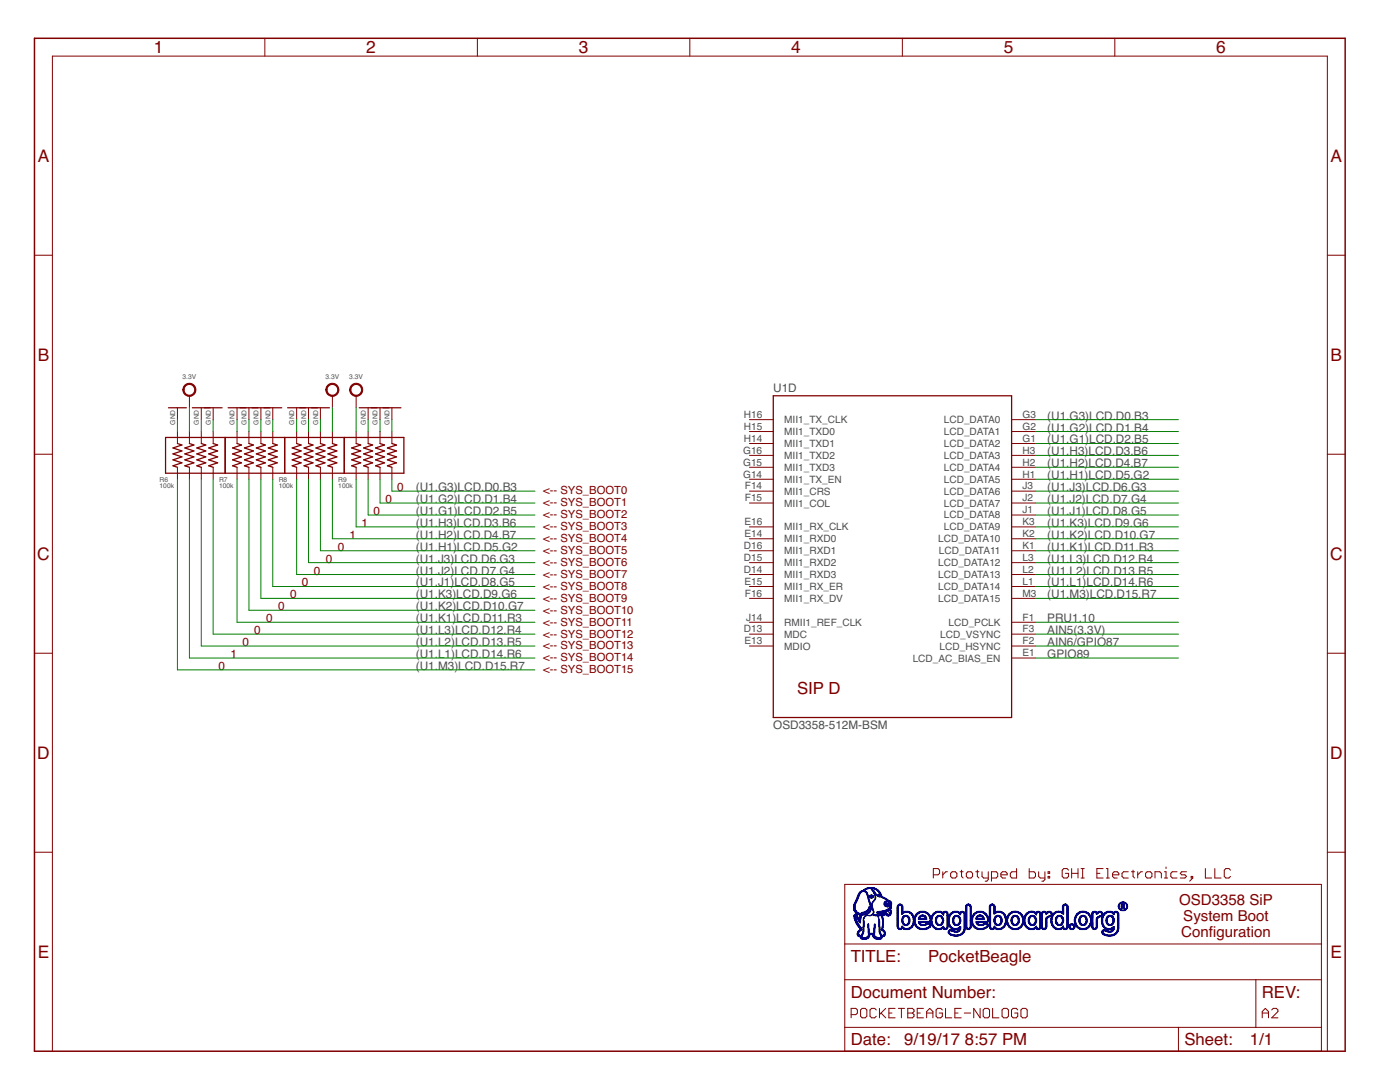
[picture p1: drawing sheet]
<svg xmlns="http://www.w3.org/2000/svg" width="279mm" height="216mm" viewBox="0 0 279 216" stroke-linecap="round" stroke-linejoin="round" font-family="sans-serif">
<defs><g id="words">
<g font-size="3.5" fill="#800000">
<text x="30.7" y="10.6">1</text>
<text x="73.1" y="10.6">2</text>
<text x="115.5" y="10.6">3</text>
<text x="157.9" y="10.6">4</text>
<text x="200.3" y="10.6">5</text>
<text x="242.7" y="10.6">6</text>
<text x="7.5" y="32.3">A</text>
<text x="265.5" y="32.3">A</text>
<text x="7.5" y="72">B</text>
<text x="265.5" y="72">B</text>
<text x="7.4" y="111.7">C</text>
<text x="265.4" y="111.7">C</text>
<text x="7.4" y="151.4">D</text>
<text x="265.4" y="151.4">D</text>
<text x="7.5" y="191.1">E</text>
<text x="265.5" y="191.1">E</text>
</g>
<g font-size="3.3" fill="#800000">
<text x="169.8" y="-.7">Date:</text>
<text x="180.5" y="-.7">9/19/17</text>
<text x="192.6" y="-.7">8:57 PM</text>
<text x="236.4" y="-.7">Sheet:</text>
<text x="249.4" y="-.7">1/1</text>
<text x="159.1" y="138.4">SIP D</text>
<text x="169.8" y="191.9">TITLE:</text>
<text x="185.2" y="191.9">PocketBeagle</text>
<text x="169.8" y="199.1">Document Number:</text>
<text x="251.8" y="199.1">REV:</text>
<text x="169.8" y="208.6">Date:</text>
<text x="180.5" y="208.6">9/19/17</text>
<text x="192.6" y="208.6">8:57 PM</text>
<text x="236.4" y="208.6">Sheet:</text>
<text x="249.4" y="208.6">1/1</text>
</g>
<g font-size="3" fill="#800000">
<text x="235.3" y="180.5">OSD3358 SiP</text>
<text x="236.2" y="183.7">System Boot</text>
<text x="235.7" y="186.9">Confguration</text>
<text x="241.2" y="186.9">i</text>
</g>
<g font-size="2.3" fill="#505050">
<text x="154.3" y="78.3">U1D</text>
<text x="209" y="83.7">(U1.G3)LCD.D0.B3</text>
<text x="209" y="86.1">(U1.G2)LCD.D1.B4</text>
<text x="209" y="88.5">(U1.G1)LCD.D2.B5</text>
<text x="209" y="95.6">(U1.H1)LCD.D5.G2</text>
<text x="209" y="90.9">(U1.H3)LCD.D3.B6</text>
<text x="209" y="93.2">(U1.H2)LCD.D4.B7</text>
<text x="83" y="98">(U1.G3)LCD.D0.B3</text>
<text x="83" y="100.4">(U1.G2)LCD.D1.B4</text>
<text x="209" y="98">(U1.J3)LCD.D6.G3</text>
<text x="209" y="100.4">(U1.J2)LCD.D7.G4</text>
<text x="83" y="102.8">(U1.G1)LCD.D2.B5</text>
<text x="83" y="105.1">(U1.H3)LCD.D3.B6</text>
<text x="83" y="107.5">(U1.H2)LCD.D4.B7</text>
<text x="209" y="102.8">(U1.J1)LCD.D8.G5</text>
<text x="209" y="105.1">(U1.K3)LCD.D9.G6</text>
<text x="209" y="107.5">(U1.K2)LCD.D10.G7</text>
<text x="83" y="109.9">(U1.H1)LCD.D5.G2</text>
<text x="83" y="112.3">(U1.J3)LCD.D6.G3</text>
<text x="209" y="109.9">(U1.K1)LCD.D11.R3</text>
<text x="209" y="112.3">(U1.L3)LCD.D12.R4</text>
<text x="83" y="114.6">(U1.J2)LCD.D7.G4</text>
<text x="83" y="117">(U1.J1)LCD.D8.G5</text>
<text x="83" y="119.4">(U1.K3)LCD.D9.G6</text>
<text x="209" y="114.6">(U1.L2)LCD.D13.R5</text>
<text x="209" y="117">(U1.L1)LCD.D14.R6</text>
<text x="209" y="119.4">(U1.M3)LCD.D15.R7</text>
<text x="83" y="124.2">(U1.K1)LCD.D11.R3</text>
<text x="83" y="121.8">(U1.K2)LCD.D10.G7</text>
<text x="209" y="124.2">PRU1.10</text>
<text x="83" y="126.5">(U1.L3)LCD.D12.R4</text>
<text x="83" y="128.9">(U1.L2)LCD.D13.R5</text>
<text x="83" y="131.3">(U1.L1)LCD.D14.R6</text>
<text x="209" y="128.9">AIN6/GPIO87</text>
<text x="209" y="126.5">AIN5(3.3V)</text>
<text x="209" y="131.3">GPIO89</text>
<text x="83" y="133.7">(U1.M3)LCD.D15.R7</text>
<text x="154.3" y="145.6">OSD3358-512M-BSM</text>
</g>
<g font-size="2.3" fill="#800000">
<text x="76.9" y="100.4">0</text>
<text x="79.3" y="98">0</text>
<text x="69.8" y="107.5">1</text>
<text x="72.2" y="105.1">1</text>
<text x="74.5" y="102.8">0</text>
<text x="65" y="112.3">0</text>
<text x="67.4" y="109.9">0</text>
<text x="57.9" y="119.4">0</text>
<text x="60.3" y="117">0</text>
<text x="62.6" y="114.6">0</text>
<text x="53.1" y="124.2">0</text>
<text x="55.5" y="121.8">0</text>
<text x="46" y="131.3">1</text>
<text x="48.4" y="128.9">0</text>
<text x="50.7" y="126.5">0</text>
<text x="43.6" y="133.7">0</text>
</g>
<g font-size="2.2" fill="#800000">
<text x="108.4" y="98.5">&lt;-- SYS_BOOT0</text>
<text x="108.4" y="100.9">&lt;-- SYS_BOOT1</text>
<text x="108.4" y="103.3">&lt;-- SYS_BOOT2</text>
<text x="108.4" y="105.7">&lt;-- SYS_BOOT3</text>
<text x="108.4" y="108.1">&lt;-- SYS_BOOT4</text>
<text x="108.4" y="110.5">&lt;-- SYS_BOOT5</text>
<text x="108.4" y="112.9">&lt;-- SYS_BOOT6</text>
<text x="108.4" y="115.2">&lt;-- SYS_BOOT7</text>
<text x="108.4" y="117.6">&lt;-- SYS_BOOT8</text>
<text x="108.4" y="120">&lt;-- SYS_BOOT9</text>
<text x="108.4" y="122.4">&lt;-- SYS_BOOT10</text>
<text x="108.4" y="124.8">&lt;-- SYS_BOOT11</text>
<text x="108.4" y="127.2">&lt;-- SYS_BOOT12</text>
<text x="108.4" y="129.6">&lt;-- SYS_BOOT13</text>
<text x="108.4" y="132">&lt;-- SYS_BOOT14</text>
<text x="108.4" y="134.4">&lt;-- SYS_BOOT15</text>
</g>
<g font-size="2" fill="#505050">
<text x="148.4" y="83.4">H16</text>
<text x="204.1" y="83.4">G3</text>
<text x="148.4" y="85.8">H15</text>
<text x="148.4" y="88.2">H14</text>
<text x="156.5" y="86.8">MII1_TXD0</text>
<text x="156.5" y="89.2">MII1_TXD1</text>
<text x="156.5" y="84.4">MII1_TX_CLK</text>
<text x="188.4" y="84.4">LCD_DATA0</text>
<text x="188.4" y="86.8">LCD_DATA1</text>
<text x="188.4" y="89.2">LCD_DATA2</text>
<text x="204.1" y="85.8">G2</text>
<text x="204.1" y="88.2">G1</text>
<text x="148.3" y="90.5">G16</text>
<text x="148.3" y="92.9">G15</text>
<text x="148.3" y="95.3">G14</text>
<text x="156.5" y="91.6">MII1_TXD2</text>
<text x="156.5" y="94">MII1_TXD3</text>
<text x="188.4" y="91.6">LCD_DATA3</text>
<text x="188.4" y="93.9">LCD_DATA4</text>
<text x="204.1" y="90.5">H3</text>
<text x="204.1" y="92.9">H2</text>
<text x="204.1" y="95.3">H1</text>
<text x="148.7" y="100">F15</text>
<text x="148.7" y="97.7">F14</text>
<text x="156.5" y="101.1">MII1_COL</text>
<text x="156.5" y="98.7">MII1_CRS</text>
<text x="156.5" y="96.3">MII1_TX_EN</text>
<text x="188.4" y="96.3">LCD_DATA5</text>
<text x="188.4" y="98.7">LCD_DATA6</text>
<text x="188.4" y="101.1">LCD_DATA7</text>
<text x="204.1" y="97.7">J3</text>
<text x="204.1" y="100">J2</text>
<text x="148.6" y="107.2">E14</text>
<text x="148.6" y="104.8">E16</text>
<text x="156.5" y="105.8">MII1_RX_CLK</text>
<text x="188.4" y="103.5">LCD_DATA8</text>
<text x="188.4" y="105.8">LCD_DATA9</text>
<text x="204.1" y="102.4">J1</text>
<text x="204.1" y="104.8">K3</text>
<text x="204.1" y="107.2">K2</text>
<text x="148.4" y="109.6">D16</text>
<text x="148.4" y="111.9">D15</text>
<text x="156.5" y="108.2">MII1_RXD0</text>
<text x="156.5" y="110.6">MII1_RXD1</text>
<text x="156.5" y="113">MII1_RXD2</text>
<text x="187.2" y="108.2">LCD_DATA10</text>
<text x="187.2" y="113">LCD_DATA12</text>
<text x="187.4" y="110.6">LCD_DATA11</text>
<text x="204.1" y="109.6">K1</text>
<text x="204.1" y="111.9">L3</text>
<text x="148.4" y="114.3">D14</text>
<text x="148.6" y="116.7">E15</text>
<text x="148.7" y="119.1">F16</text>
<text x="156.5" y="115.4">MII1_RXD3</text>
<text x="156.5" y="117.7">MII1_RX_ER</text>
<text x="187.2" y="115.3">LCD_DATA13</text>
<text x="187.2" y="117.7">LCD_DATA14</text>
<text x="204.1" y="114.3">L2</text>
<text x="204.1" y="116.7">L1</text>
<text x="204.1" y="119.1">M3</text>
<text x="148.9" y="123.8">J14</text>
<text x="156.5" y="120.1">MII1_RX_DV</text>
<text x="156.5" y="124.9">RMII1_REF_CLK</text>
<text x="187.2" y="120.1">LCD_DATA15</text>
<text x="189.3" y="124.9">LCD_PCLK</text>
<text x="204.1" y="123.8">F1</text>
<text x="148.4" y="126.2">D13</text>
<text x="148.6" y="128.6">E13</text>
<text x="156.5" y="127.2">MDC</text>
<text x="156.5" y="129.6">MDIO</text>
<text x="182.1" y="132">LCD_AC_BIAS_EN</text>
<text x="187.5" y="129.6">LCD_HSYNC</text>
<text x="187.6" y="127.2">LCD_VSYNC</text>
<text x="204.1" y="131">E1</text>
<text x="204.1" y="128.6">F2</text>
<text x="204.1" y="126.2">F3</text>
</g>
<g font-size="1.3" fill="#505050">
<text x="36.4" y="75.6">3.3V</text>
<text x="65" y="75.7">3.3V</text>
<text x="69.7" y="75.6">3.3V</text>
<text x="34.9" y="84.7" transform="rotate(-90 34.9 84.7)">GND</text>
<text x="39.7" y="84.7" transform="rotate(-90 39.7 84.7)">GND</text>
<text x="42.1" y="84.7" transform="rotate(-90 42.1 84.7)">GND</text>
<text x="46.8" y="84.7" transform="rotate(-90 46.8 84.7)">GND</text>
<text x="49.2" y="84.7" transform="rotate(-90 49.2 84.7)">GND</text>
<text x="51.6" y="84.7" transform="rotate(-90 51.6 84.7)">GND</text>
<text x="54" y="84.7" transform="rotate(-90 54 84.7)">GND</text>
<text x="58.7" y="84.7" transform="rotate(-90 58.7 84.7)">GND</text>
<text x="61.1" y="84.7" transform="rotate(-90 61.1 84.7)">GND</text>
<text x="63.5" y="84.7" transform="rotate(-90 63.5 84.7)">GND</text>
<text x="73" y="84.7" transform="rotate(-90 73 84.7)">GND</text>
<text x="75.4" y="84.7" transform="rotate(-90 75.4 84.7)">GND</text>
<text x="77.7" y="84.7" transform="rotate(-90 77.7 84.7)">GND</text>
<text x="31.8" y="97.4">100k</text>
<text x="31.8" y="96.2">R6</text>
<text x="43.7" y="97.4">100k</text>
<text x="43.7" y="96.2">R7</text>
<text x="55.6" y="97.4">100k</text>
<text x="55.6" y="96.2">R8</text>
<text x="67.5" y="97.4">100k</text>
<text x="67.5" y="96.2">R9</text>
</g>
</g></defs>
<g fill="none" stroke="#800000" stroke-width=".2">
<path d="M52.9 7.6v3.6M95.3 7.6v3.6M137.7 7.6v3.6M180.1 7.6v3.6M222.5 7.6v3.6M6.9 50.9h3.6M264.9 50.9h3.6M37.8 79v2.4M66.3 79v2.4M71.1 79v2.4M6.9 90.6h3.6M35.4 81.4v2.3"/>
<path d="M35.4 86.1v2.4M35.4 93.2v2.4M37.8 86.1v2.4M37.8 93.2v2.4M40.2 81.4v2.3M40.2 86.1v2.4M40.2 93.2v2.4M42.5 81.4v2.3M42.5 86.1v2.4M42.5 93.2v2.4M47.3 81.4v2.3M47.3 86.1v2.4"/>
<path d="M47.3 93.2v2.4M49.7 81.4v2.3M49.7 86.1v2.4M49.7 93.2v2.4M52.1 81.4v2.3M52.1 86.1v2.4M52.1 93.2v2.4M54.4 81.4v2.3M54.4 86.1v2.4M54.4 93.2v2.4M59.2 81.4v2.3M59.2 86.1v2.4"/>
<path d="M59.2 93.2v2.4M61.6 81.4v2.3M61.6 86.1v2.4M61.6 93.2v2.4M63.9 81.4v2.3M63.9 86.1v2.4M63.9 93.2v2.4M66.3 86.1v2.4M66.3 93.2v2.4M71.1 86.1v2.4M71.1 93.2v2.4M73.5 81.4v2.3"/>
<path d="M73.5 86.1v2.4M73.5 93.2v2.4M75.8 81.4v2.3M75.8 86.1v2.4M75.8 93.2v2.4M78.2 81.4v2.3M78.2 86.1v2.4M78.2 93.2v2.4M149.6 83.7h4.7M149.6 86.1h4.7M149.6 88.5h4.7M149.6 90.9h4.7"/>
<path d="M149.6 93.2h4.7M149.6 95.6h4.7M149.6 98h4.7M201.9 83.7h4.7M201.9 86.1h4.7M201.9 88.5h4.7M201.9 90.9h4.7M201.9 93.2h4.7M201.9 95.6h4.7M201.9 98h4.7M264.9 90.6h3.6M149.6 100.4h4.7"/>
<path d="M149.6 105.1h4.7M149.6 107.5h4.7M149.6 109.9h4.7M149.6 112.3h4.7M149.6 114.6h4.7M149.6 117h4.7M149.6 119.4h4.7M201.9 100.4h4.7M201.9 102.8h4.7M201.9 105.1h4.7M201.9 107.5h4.7M201.9 109.9h4.7"/>
<path d="M201.9 112.3h4.7M201.9 114.6h4.7M201.9 117h4.7M201.9 119.4h4.7M6.9 130.3h3.6M149.6 128.9h4.7M149.6 124.2h4.7M149.6 126.5h4.7M201.9 131.3h4.7M201.9 128.9h4.7M201.9 124.2h4.7M201.9 126.5h4.7"/>
<path d="M264.9 130.3h3.6M6.9 170.1h3.6M168.6 176.5h95.1v33.3h-95.1zM186.3 174.6h.9l.3-.3v-.7l-.3-.3h-.9v1.9M188.2 173.9v1.3M189.1 173.9h-.3l-.6 .7M190 173.9h.6l.4 .4v.6l-.4 .3h-.6l-.3-.3v-.6zM191.6 173.9h.6M191.9 173.6v1.3l.3 .3M193.2 173.9h.6l.3 .4v.6l-.3 .3h-.6l-.4-.3v-.6zM194.7 173.9h.7M195.1 173.6v1.3l.3 .3"/>
<path d="M196 173.9v1l.3 .3h.9M197.2 173.9v1.6l-.3 .3h-.3M197.9 175.2h.9l.3-.3v-.6l-.3-.4h-.9v1.9M199.7 174.6h1.3v-.3l-.3-.4h-.6l-.4 .4v.6l.4 .3h.6M202.9 173.3v1.9h-.9l-.4-.3v-.6l.4-.4h.9M205.4 173.3v1.9h1l.3-.3v-.6l-.3-.4h-1M207.3 173.9v1l.3 .3h.9M208.5 173.9v1.6l-.3 .3h-.3M209.2 173.9h.3v.4h-.3zM209.2 174.9h.3v.3h-.3zM213.3 173.6l-.4-.3h-.6l-.3 .3v1.3l.3 .3h.6l.4-.3v-.6h-.7M213.9 174.3h1.2"/>
<path d="M213.9 173.3v1.9M215.1 173.3v1.9M215.8 173.3h.6M215.8 175.2h.6M216.1 173.3v1.9M218.9 174.3h.6M220.2 173.3h-1.3v1.9h1.3M220.8 173.3h.3v1.9M220.8 175.2h.6M222 174.6h1.3v-.3l-.3-.4h-.6l-.4 .4v.6l.4 .3h.6M225.2 173.9h-1l-.3 .4v.6l.3 .3h1M225.8 173.9h.6"/>
<path d="M226.1 173.6v1.3l.3 .3M227.1 173.9v1.3M228 173.9h-.3l-.6 .7M228.9 173.9h.7l.3 .4v.6l-.3 .3h-.7l-.3-.3v-.6zM230.5 175.2v-1.3h1l.3 .4v.9M232.4 173.9h.3v1.3M232.4 175.2h.6M232.7 173v.3M234.9 173.9h-.9l-.3 .4v.6l.3 .3h.9M236.8 173.9h-1l-.3 .4 .3 .3h.7l.3 .3-.3 .3h-1M237.7 174.9h.3v.3h-.3zM238 175.2l-.6 .6"/>
<path d="M240.6 173.3v1.9h1.2M242.4 173.3v1.9h1.3M245.6 173.6l-.3-.3h-.7l-.3 .3v1.3l.3 .3h.7l.3-.3M264.9 170.1h3.6M168.6 195.5h95.1M168.6 188.4h95.1M250.6 195.5v9.5M10.5 209.8v-198.6h254.4v198.6M168.6 205h95.1M169.9 202.5h.9l.3-.4v-.6l-.3-.3h-.9v1.9M172.1 201.2h.6l.3 .3v1.3l-.3 .3h-.6l-.4-.3v-1.3zM174.9 201.5l-.3-.3h-.7l-.3 .3v1.3l.3 .3h.7l.3-.3"/>
<path d="M175.5 201.2v1.9M175.8 202.1l1 1M176.8 201.2l-1.3 1.3M177.4 202.1h.6M178.6 201.2h-1.2v1.9h1.2M179.3 201.2h1.2M179.9 201.2v1.9M181.2 201.2h.9l.3 .3v.3l-.3 .3 .3 .4v.3l-.3 .3h-.9zM181.2 202.1h.9M183 202.1h.7M184.3 201.2h-1.3v1.9h1.3M184.9 202.1h1.3"/>
<path d="M184.9 203.1v-1.3l.6-.6 .7 .6v1.3M188.1 201.5l-.4-.3h-.6l-.3 .3v1.3l.3 .3h.6l.4-.3v-.7h-.7M188.7 201.2v1.9h1.2M190.6 202.1h.6M191.8 201.2h-1.2v1.9h1.2M192.4 202.1h1.3M195.6 201.2v1.9l-1.3-1.9v1.9M196.5 201.2h.7l.3 .3v1.3l-.3 .3h-.7l-.3-.3v-1.3zM198.1 201.2v1.9h1.3M200.3 201.2h.6l.4 .3v1.3l-.4 .3h-.6l-.3-.3v-1.3zM203.1 201.5l-.3-.3h-.6l-.3 .3v1.3l.3 .3h.6l.3-.3v-.7h-.6M204.1 201.2h.6l.3 .3v1.3l-.3 .3h-.6l-.3-.3v-1.3z"/>
<path d="M235.2 205v4.8M251.9 202.1h1.3M251.9 203.1v-1.3l.6-.6 .7 .6v1.3M253.8 201.5l.3-.3h.6l.3 .3v.3l-1.2 1.3h1.2"/>
</g>
<g fill="none" stroke="#800000" stroke-width=".25">
<path d="M154.3 79h47.6v64.2h-47.6zM33 87.3h47.6v7.1h-47.6zM33.6 81.4h3.6M35.4 88.5l.9 .3-1.8 .6 1.8 .6-1.8 .6 1.8 .6-1.8 .6 1.8 .6-1.8 .5 .9 .3M37.8 88.5l.9 .3-1.8 .6 1.8 .6-1.8 .6 1.8 .6-1.8 .6 1.8 .6-1.8 .5 .9 .3M38.4 81.4h5.9M40.2 88.5l.9 .3-1.8 .6 1.8 .6-1.8 .6 1.8 .6-1.8 .6 1.8 .6-1.8 .5 .9 .3M42.5 88.5l.9 .3-1.7 .6 1.7 .6-1.7 .6 1.7 .6-1.7 .6 1.7 .6-1.7 .5 .8 .3M44.9 87.3v7.1M45.5 81.4h10.7M47.3 88.5l.9 .3-1.8 .6 1.8 .6-1.8 .6 1.8 .6-1.8 .6 1.8 .6-1.8 .5 .9 .3M49.7 88.5l.9 .3-1.8 .6 1.8 .6-1.8 .6 1.8 .6-1.8 .6 1.8 .6-1.8 .5 .9 .3"/>
<path d="M52.1 88.5l.9 .3-1.8 .6 1.8 .6-1.8 .6 1.8 .6-1.8 .6 1.8 .6-1.8 .5 .9 .3M54.4 88.5l.9 .3-1.7 .6 1.7 .6-1.7 .6 1.7 .6-1.7 .6 1.7 .6-1.7 .5 .8 .3M56.8 87.3v7.1M57.4 81.4h8.3M59.2 88.5l.9 .3-1.8 .6 1.8 .6-1.8 .6 1.8 .6-1.8 .6 1.8 .6-1.8 .5 .9 .3M61.6 88.5l.9 .3-1.8 .6 1.8 .6-1.8 .6 1.8 .6-1.8 .6 1.8 .6-1.8 .5 .9 .3M63.9 88.5l1 .3-1.8 .6 1.8 .6-1.8 .6 1.8 .6-1.8 .6 1.8 .6-1.8 .5 .8 .3M66.3 88.5l.9 .3-1.8 .6 1.8 .6-1.8 .6 1.8 .6-1.8 .6 1.8 .6-1.8 .5 .9 .3M68.7 87.3v7.1M71.1 88.5l.9 .3-1.8 .6 1.8 .6-1.8 .6 1.8 .6-1.8 .6 1.8 .6-1.8 .5 .9 .3M71.7 81.4h8.3M73.5 88.5l.9 .3-1.8 .6 1.8 .6-1.8 .6 1.8 .6-1.8 .6 1.8 .6-1.8 .5 .9 .3"/>
<path d="M75.8 88.5l.9 .3-1.7 .6 1.7 .6-1.7 .6 1.7 .6-1.7 .6 1.7 .6-1.7 .5 .8 .3M78.2 88.5l.9 .3-1.8 .6 1.8 .6-1.8 .6 1.8 .6-1.8 .6 1.8 .6-1.8 .5 .9 .3"/>
</g>
<g fill="#800000" stroke="#800000" stroke-width=".2">
<path d="M36.9 76.9a1.3 1.3 0 0 1 2 .2 1.3 1.3 0 0 1-.8 1.9 1.3 1.3 0 0 1-1.6-1.2h.2a1.06 1.06 0 0 1 1.5-1 1.06 1.06 0 0 1 .3 1.8 1.06 1.06 0 0 1-1.7-.5l-.1-.3h-.2z" fill-rule="evenodd"/>
<path d="M65.4 76.9a1.3 1.3 0 0 1 2.1 .2 1.3 1.3 0 0 1-.8 1.9 1.3 1.3 0 0 1-1.7-1.2h.3a1.07 1.07 0 0 1 1.5-1 1.07 1.07 0 0 1 .2 1.8 1.07 1.07 0 0 1-1.7-.5v-.3h-.3z" fill-rule="evenodd"/>
<path d="M70.2 76.9a1.3 1.3 0 0 1 2 .2 1.3 1.3 0 0 1-.8 1.9 1.3 1.3 0 0 1-1.6-1.2h.2a1.06 1.06 0 0 1 1.5-1 1.06 1.06 0 0 1 .3 1.8 1.06 1.06 0 0 1-1.7-.5l-.1-.3h-.2z" fill-rule="evenodd"/>
</g>
<path d="M6.9 7.6h261.6v202.2h-261.6z" fill="none" stroke="#800000" stroke-width=".3"/>
<g fill="none" stroke="#008000" stroke-width=".2">
<path d="M35.4 83.7v2.4M35.4 95.6v38.1h71.4M37.8 95.6v35.7h69M37.8 81.4v4.7M40.2 83.7v2.4M40.2 95.6v33.3h66.6M42.5 83.7v2.4M42.5 95.6v30.9h64.3M47.3 83.7v2.4M47.3 95.6v28.6h59.5M49.7 83.7v2.4M49.7 95.6v26.2h57.1"/>
<path d="M52.1 83.7v2.4M52.1 95.6v23.8h54.7M54.4 83.7v2.4M54.4 95.6v21.4h52.4M59.2 83.7v2.4M59.2 95.6v19h47.6M61.6 83.7v2.4M61.6 95.6v16.7h45.2M63.9 83.7v2.4M63.9 95.6v14.3h42.9M66.3 95.6v11.9h40.5M66.3 81.4v4.7"/>
<path d="M71.1 95.6v9.5h35.7M71.1 81.4v4.7M73.5 83.7v2.4M73.5 95.6v7.2h33.3M75.8 83.7v2.4M75.8 95.6v4.8h31M78.2 83.7v2.4M78.2 95.6v2.4h28.6M206.6 95.6h28.6M206.6 98h28.6M206.6 83.7h28.6M206.6 86.1h28.6"/>
<path d="M206.6 88.5h28.6M206.6 90.9h28.6M206.6 93.2h28.6M206.6 109.9h28.6M206.6 112.3h28.6M206.6 114.6h28.6M206.6 117h28.6M206.6 119.4h28.6M206.6 100.4h28.6M206.6 102.8h28.6M206.6 105.1h28.6M206.6 107.5h28.6"/>
<path d="M206.6 124.2h28.6M206.6 126.5h28.6M206.6 128.9h28.6M206.6 131.3h28.6"/>
</g>
<g fill="#000080" stroke="#000080" stroke-width=".2">
<path d="M172 187.4h.8z"/>
<path d="M175 187.4h.7z"/>
<path d="M171.9 187.3l1.1 .1z"/>
<path d="M174.7 187.3l1.2 .1z"/>
<path d="M171.8 187.3h1.3z"/>
<path d="M174.6 187.3h1.3z"/>
<path d="M171.8 187.2h1.4z"/>
<path d="M174.5 187.2h1.5z"/>
<path d="M171.7 187.1l1.6 .1z"/>
<path d="M174.4 187.1l1.6 .1z"/>
<path d="M171.7 187.1h1.7z"/>
<path d="M174.3 187.1h1.7z"/>
<path d="M171.7 187h.4z"/>
<path d="M172.8 187h.6z"/>
<path d="M174.3 187h.8z"/>
<path d="M175.7 187h.4z"/>
<path d="M171.7 186.9l.4 .1z"/>
<path d="M173 186.9l.4 .1z"/>
<path d="M174.3 186.9l.6 .1z"/>
<path d="M175.8 186.9l.3 .1z"/>
<path d="M171.6 186.9h.4z"/>
<path d="M173.1 186.9h.4z"/>
<path d="M174.2 186.9h.6z"/>
<path d="M175.8 186.9h.4z"/>
<path d="M171.4 186.8l.6 .1z"/>
<path d="M173.1 186.8l.4 .1z"/>
<path d="M174.2 186.8l.5 .1z"/>
<path d="M175.8 186.8l.6 .1z"/>
<path d="M171.2 186.8h.8z"/>
<path d="M173.2 186.8h.4z"/>
<path d="M174.2 186.8h.4z"/>
<path d="M175.8 186.8h.7z"/>
<path d="M190.6 186.8h.4z"/>
<path d="M221.2 186.8h.4z"/>
<path d="M171.2 186.7l.9 .1z"/>
<path d="M173.3 186.7l.3 .1z"/>
<path d="M174.2 186.7l.4 .1z"/>
<path d="M175.8 186.7l.7 .1z"/>
<path d="M190.2 186.7l1.2 .1z"/>
<path d="M220.9 186.7l1.1 .1z"/>
<path d="M171.1 186.6l1 .1z"/>
<path d="M173.3 186.6l.3 .1z"/>
<path d="M174.2 186.6l.3 .1z"/>
<path d="M175.7 186.6l.9 .1z"/>
<path d="M190 186.6l1.6 .1z"/>
<path d="M220.6 186.6l1.6 .1z"/>
<path d="M171.1 186.6h.5z"/>
<path d="M171.9 186.6h.2z"/>
<path d="M173.3 186.6h.3z"/>
<path d="M174.2 186.6h.3z"/>
<path d="M175.8 186.6h.1z"/>
<path d="M176.2 186.6h.5z"/>
<path d="M189.8 186.6h1.9z"/>
<path d="M220.4 186.6h2z"/>
<path d="M171.1 186.5l.3 .1z"/>
<path d="M171.9 186.5l.3 .1z"/>
<path d="M173.3 186.5l.3 .1z"/>
<path d="M174.2 186.5l.3 .1z"/>
<path d="M175.7 186.5l.2 .1z"/>
<path d="M176.4 186.5l.3 .1z"/>
<path d="M189.7 186.5l.8 .1z"/>
<path d="M191.2 186.5l.7 .1z"/>
<path d="M220.3 186.5l.8 .1z"/>
<path d="M221.8 186.5l.7 .1z"/>
<path d="M171.1 186.5h.3z"/>
<path d="M172 186.5h.2z"/>
<path d="M173.3 186.5h1.2z"/>
<path d="M175.7 186.5h.2z"/>
<path d="M176.5 186.5h.2z"/>
<path d="M189.5 186.5h.6z"/>
<path d="M191.4 186.5h.6z"/>
<path d="M220.2 186.5h.6z"/>
<path d="M222.1 186.5h.5z"/>
<path d="M171.1 186.4l.3 .1z"/>
<path d="M172 186.4l.2 .1z"/>
<path d="M173.3 186.4l1.2 .1z"/>
<path d="M175.6 186.4l.3 .1z"/>
<path d="M176.5 186.4l.2 .1z"/>
<path d="M189.5 186.4l.5 .1z"/>
<path d="M191.6 186.4l.4 .1z"/>
<path d="M220.1 186.4l.5 .1z"/>
<path d="M222.2 186.4l.5 .1z"/>
<path d="M171.1 186.4h.3z"/>
<path d="M172 186.4h.2z"/>
<path d="M173.3 186.4h1.2z"/>
<path d="M175.6 186.4h.2z"/>
<path d="M176.5 186.4h.2z"/>
<path d="M189.4 186.4h.4z"/>
<path d="M191.7 186.4h.4z"/>
<path d="M220 186.4h.4z"/>
<path d="M222.4 186.4h.3z"/>
<path d="M171.1 186.3h.3z"/>
<path d="M172 186.3h.3z"/>
<path d="M173.3 186.3h1.2z"/>
<path d="M175.6 186.3h.2z"/>
<path d="M176.5 186.3h.2z"/>
<path d="M189.4 186.3h.3z"/>
<path d="M191.8 186.3h.4z"/>
<path d="M220 186.3h.3z"/>
<path d="M222.4 186.3h.4z"/>
<path d="M171.1 186.2l.3 .1z"/>
<path d="M172.1 186.2l.2 .1z"/>
<path d="M173.3 186.2l1.2 .1z"/>
<path d="M175.6 186.2l.1 .1z"/>
<path d="M176.5 186.2l.2 .1z"/>
<path d="M189.3 186.2l.3 .1z"/>
<path d="M191.9 186.2l.3 .1z"/>
<path d="M219.9 186.2l.3 .1z"/>
<path d="M222.5 186.2l.3 .1z"/>
<path d="M171.1 186.2h.3z"/>
<path d="M172.1 186.2h.3z"/>
<path d="M173.3 186.2h.1z"/>
<path d="M174.3 186.2h.2z"/>
<path d="M175.5 186.2h.2z"/>
<path d="M176.5 186.2h.2z"/>
<path d="M189.3 186.2h.2z"/>
<path d="M192 186.2h.3z"/>
<path d="M219.9 186.2h.3z"/>
<path d="M222.6 186.2h.3z"/>
<path d="M171.1 186.1h.3z"/>
<path d="M172.2 186.1h.1z"/>
<path d="M173.3 186.1h.1z"/>
<path d="M174.4 186.1h.2z"/>
<path d="M175.5 186.1h.2z"/>
<path d="M176.5 186.1h.2z"/>
<path d="M189.2 186.1h.3z"/>
<path d="M192 186.1h.3z"/>
<path d="M219.9 186.1h.2z"/>
<path d="M222.7 186.1h.3z"/>
<path d="M171.1 186l.3 .1z"/>
<path d="M172.2 186l.1 .1z"/>
<path d="M173.3 186l.1 .1z"/>
<path d="M174.4 186l.2 .1z"/>
<path d="M175.5 186l.2 .1z"/>
<path d="M176.5 186l.2 .1z"/>
<path d="M189.2 186l.3 .1z"/>
<path d="M192.1 186l.3 .1z"/>
<path d="M219.9 186l.2 .1z"/>
<path d="M222.7 186l.3 .1z"/>
<path d="M171.1 186h.3z"/>
<path d="M172.2 186h.1z"/>
<path d="M173.3 186h.1z"/>
<path d="M174.4 186h.2z"/>
<path d="M175.5 186h.2z"/>
<path d="M176.4 186h.3z"/>
<path d="M189.2 186h.3z"/>
<path d="M190.7 186h.3z"/>
<path d="M192.2 186h.2z"/>
<path d="M219.9 186h.2z"/>
<path d="M221.3 186h.3z"/>
<path d="M222.8 186h.2z"/>
<path d="M171.2 185.9l.3 .1z"/>
<path d="M172.2 185.9l.2 .1z"/>
<path d="M173.3 185.9l.1 .1z"/>
<path d="M174.4 185.9l.2 .1z"/>
<path d="M175.5 185.9l.1 .1z"/>
<path d="M176.4 185.9l.2 .1z"/>
<path d="M189.2 185.9l.3 .1z"/>
<path d="M190.4 185.9l.8 .1z"/>
<path d="M192.2 185.9l.3 .1z"/>
<path d="M219.9 185.9l.2 .1z"/>
<path d="M221 185.9l.9 .1z"/>
<path d="M222.8 185.9l.3 .1z"/>
<path d="M171.3 185.9h.3z"/>
<path d="M172.2 185.9h.2z"/>
<path d="M173.3 185.9h.1z"/>
<path d="M174.4 185.9h.2z"/>
<path d="M175.5 185.9h.1z"/>
<path d="M176.4 185.9h.2z"/>
<path d="M189.2 185.9h.3z"/>
<path d="M190.2 185.9h1.2z"/>
<path d="M192.2 185.9h.3z"/>
<path d="M219.9 185.9h.3z"/>
<path d="M220.9 185.9h1.1z"/>
<path d="M222.8 185.9h.3z"/>
<path d="M171.2 185.8h.4z"/>
<path d="M172.2 185.8h.2z"/>
<path d="M173.3 185.8h.1z"/>
<path d="M174.4 185.8h.2z"/>
<path d="M175.5 185.8h.1z"/>
<path d="M176.3 185.8h.3z"/>
<path d="M189.3 185.8h.2z"/>
<path d="M190 185.8h1.4z"/>
<path d="M192.3 185.8h.2z"/>
<path d="M219.9 185.8h.3z"/>
<path d="M220.7 185.8h1.4z"/>
<path d="M222.9 185.8h.3z"/>
<path d="M171.3 185.7l.4 .1z"/>
<path d="M172.2 185.7l.2 .1z"/>
<path d="M173.3 185.7l.1 .1z"/>
<path d="M174.4 185.7l.2 .1z"/>
<path d="M175.5 185.7l.1 .1z"/>
<path d="M176.2 185.7l.3 .1z"/>
<path d="M189.3 185.7l.3 .1z"/>
<path d="M189.9 185.7l.7 .1z"/>
<path d="M191.1 185.7l.4 .1z"/>
<path d="M192.3 185.7l.2 .1z"/>
<path d="M219.9 185.7l.4 .1z"/>
<path d="M220.5 185.7l.7 .1z"/>
<path d="M221.7 185.7l.4 .1z"/>
<path d="M222.9 185.7l.3 .1z"/>
<path d="M171.4 185.7h.3z"/>
<path d="M172.2 185.7h.2z"/>
<path d="M173.3 185.7h.1z"/>
<path d="M174.4 185.7h.2z"/>
<path d="M175.5 185.7h.1z"/>
<path d="M176.1 185.7h.3z"/>
<path d="M189.4 185.7h.9z"/>
<path d="M191.3 185.7h.3z"/>
<path d="M192.3 185.7h.2z"/>
<path d="M220 185.7h1z"/>
<path d="M221.9 185.7h.3z"/>
<path d="M222.9 185.7h.3z"/>
<path d="M171.4 185.6l.5 .1z"/>
<path d="M172.2 185.6l.2 .1z"/>
<path d="M173.3 185.6l.1 .1z"/>
<path d="M174.4 185.6l.2 .1z"/>
<path d="M175.5 185.6l.1 .1z"/>
<path d="M176 185.6l.4 .1z"/>
<path d="M189.4 185.6l.8 .1z"/>
<path d="M191.3 185.6l.3 .1z"/>
<path d="M192.3 185.6l.3 .1z"/>
<path d="M220 185.6l.9 .1z"/>
<path d="M221.9 185.6l.3 .1z"/>
<path d="M223 185.6l.2 .1z"/>
<path d="M171.6 185.5l.4 .1z"/>
<path d="M172.2 185.5l.2 .1z"/>
<path d="M173.3 185.5l.1 .1z"/>
<path d="M174.4 185.5l.2 .1z"/>
<path d="M175.5 185.5l.1 .1z"/>
<path d="M175.9 185.5l.4 .1z"/>
<path d="M189.5 185.5l.5 .1z"/>
<path d="M191.4 185.5l.2 .1z"/>
<path d="M192.3 185.5l.3 .1z"/>
<path d="M220.1 185.5l.6 .1z"/>
<path d="M222 185.5l.3 .1z"/>
<path d="M223 185.5l.2 .1z"/>
<path d="M171.6 185.5h.4z"/>
<path d="M172.2 185.5h.2z"/>
<path d="M173.3 185.5h.1z"/>
<path d="M174.4 185.5h.2z"/>
<path d="M175.5 185.5h.1z"/>
<path d="M175.9 185.5h.3z"/>
<path d="M189.6 185.5h.3z"/>
<path d="M191.4 185.5h.3z"/>
<path d="M192.3 185.5h.3z"/>
<path d="M220.2 185.5h.3z"/>
<path d="M222.1 185.5h.2z"/>
<path d="M223 185.5h.2z"/>
<path d="M171.6 185.4l.3 .1z"/>
<path d="M172.2 185.4l.2 .1z"/>
<path d="M173.3 185.4l.1 .1z"/>
<path d="M174.4 185.4l.2 .1z"/>
<path d="M175.5 185.4l.1 .1z"/>
<path d="M175.9 185.4l.2 .1z"/>
<path d="M179.5 185.4l.3 .1z"/>
<path d="M180.6 185.4l.8 .1z"/>
<path d="M183.7 185.4l1 .1z"/>
<path d="M186.9 185.4l.8 .1z"/>
<path d="M188.5 185.4l.3 .1z"/>
<path d="M190.3 185.4l.8 .1z"/>
<path d="M191.4 185.4l.3 .1z"/>
<path d="M192.4 185.4l.2 .1z"/>
<path d="M193.1 185.4l.3 .1z"/>
<path d="M195.2 185.4l1 .1z"/>
<path d="M197.9 185.4l.3 .1z"/>
<path d="M198.9 185.4l.8 .1z"/>
<path d="M202.1 185.4l1 .1z"/>
<path d="M205.5 185.4l.8 .1z"/>
<path d="M207 185.4l.4 .1z"/>
<path d="M208.2 185.4l.3 .1z"/>
<path d="M210.9 185.4l.8 .1z"/>
<path d="M212.4 185.4l.4 .1z"/>
<path d="M213.7 185.4l.5 .1z"/>
<path d="M215.7 185.4l.9 .1z"/>
<path d="M218.3 185.4l.3 .1z"/>
<path d="M220.9 185.4l.9 .1z"/>
<path d="M222.1 185.4l.2 .1z"/>
<path d="M223 185.4l.2 .1z"/>
<path d="M171.6 185.4h.3z"/>
<path d="M172.2 185.4h.2z"/>
<path d="M173.3 185.4h.1z"/>
<path d="M174.4 185.4h.2z"/>
<path d="M175.5 185.4h.1z"/>
<path d="M175.9 185.4h.3z"/>
<path d="M179.3 185.4h.6z"/>
<path d="M180.4 185.4h1.1z"/>
<path d="M183.5 185.4h1.4z"/>
<path d="M186.8 185.4h1.1z"/>
<path d="M188.3 185.4h.7z"/>
<path d="M190.1 185.4h1.2z"/>
<path d="M191.5 185.4h.2z"/>
<path d="M192.4 185.4h.2z"/>
<path d="M193 185.4h.5z"/>
<path d="M195 185.4h1.4z"/>
<path d="M197.7 185.4h.7z"/>
<path d="M198.8 185.4h1.1z"/>
<path d="M202 185.4h1.2z"/>
<path d="M205.3 185.4h1.1z"/>
<path d="M206.9 185.4h.6z"/>
<path d="M208 185.4h.6z"/>
<path d="M210.7 185.4h1.1z"/>
<path d="M212.3 185.4h.6z"/>
<path d="M213.6 185.4h.7z"/>
<path d="M215.5 185.4h1.3z"/>
<path d="M218.1 185.4h.6z"/>
<path d="M220.7 185.4h1.3z"/>
<path d="M222.1 185.4h.3z"/>
<path d="M223 185.4h.3z"/>
<path d="M171.6 185.3l.3 .1z"/>
<path d="M172.2 185.3l.2 .1z"/>
<path d="M173.3 185.3l.1 .1z"/>
<path d="M174.4 185.3l.2 .1z"/>
<path d="M175.5 185.3l.1 .1z"/>
<path d="M176 185.3l.2 .1z"/>
<path d="M179.3 185.3l.7 .1z"/>
<path d="M180.3 185.3l1.4 .1z"/>
<path d="M183.3 185.3l1.8 .1z"/>
<path d="M186.6 185.3l1.4 .1z"/>
<path d="M188.3 185.3l.8 .1z"/>
<path d="M190 185.3l1.4 .1z"/>
<path d="M191.5 185.3l.2 .1z"/>
<path d="M192.4 185.3l.3 .1z"/>
<path d="M192.9 185.3l.7 .1z"/>
<path d="M194.8 185.3l1.7 .1z"/>
<path d="M197.6 185.3l.8 .1z"/>
<path d="M198.6 185.3l1.4 .1z"/>
<path d="M201.8 185.3l1.6 .1z"/>
<path d="M205.2 185.3l1.4 .1z"/>
<path d="M206.8 185.3l.8 .1z"/>
<path d="M208 185.3l.8 .1z"/>
<path d="M210.6 185.3l1.4 .1z"/>
<path d="M212.2 185.3l.8 .1z"/>
<path d="M213.5 185.3l.8 .1z"/>
<path d="M215.4 185.3l1.6 .1z"/>
<path d="M218 185.3l.8 .1z"/>
<path d="M220.6 185.3l1.4 .1z"/>
<path d="M222.1 185.3l.3 .1z"/>
<path d="M223 185.3l.3 .1z"/>
<path d="M171.6 185.3h.3z"/>
<path d="M172.2 185.3h.2z"/>
<path d="M173.3 185.3h.1z"/>
<path d="M174.4 185.3h.2z"/>
<path d="M175.5 185.3h.1z"/>
<path d="M176 185.3h.2z"/>
<path d="M179.2 185.3h.9z"/>
<path d="M180.2 185.3h.5z"/>
<path d="M181.1 185.3h.6z"/>
<path d="M183.2 185.3h.8z"/>
<path d="M184.4 185.3h.8z"/>
<path d="M186.6 185.3h.6z"/>
<path d="M187.5 185.3h.6z"/>
<path d="M188.2 185.3h.9z"/>
<path d="M189.9 185.3h.6z"/>
<path d="M190.9 185.3h.8z"/>
<path d="M192.4 185.3h.3z"/>
<path d="M192.8 185.3h.9z"/>
<path d="M194.7 185.3h.7z"/>
<path d="M195.9 185.3h.8z"/>
<path d="M197.5 185.3h1z"/>
<path d="M198.6 185.3h.6z"/>
<path d="M199.5 185.3h.6z"/>
<path d="M201.7 185.3h.7z"/>
<path d="M202.8 185.3h.7z"/>
<path d="M205.1 185.3h.6z"/>
<path d="M206.1 185.3h.5z"/>
<path d="M206.8 185.3h.8z"/>
<path d="M207.9 185.3h.9z"/>
<path d="M210.5 185.3h.6z"/>
<path d="M211.5 185.3h.5z"/>
<path d="M212.2 185.3h.8z"/>
<path d="M213.4 185.3h.4z"/>
<path d="M214 185.3h.4z"/>
<path d="M215.2 185.3h.7z"/>
<path d="M216.3 185.3h.7z"/>
<path d="M218 185.3h.9z"/>
<path d="M220.6 185.3h.5z"/>
<path d="M221.5 185.3h.9z"/>
<path d="M223 185.3h.3z"/>
<path d="M171.6 185.2h.3z"/>
<path d="M172.2 185.2h.2z"/>
<path d="M173.2 185.2h.2z"/>
<path d="M174.4 185.2h.3z"/>
<path d="M175.5 185.2h.1z"/>
<path d="M176 185.2h.2z"/>
<path d="M179.2 185.2h.3z"/>
<path d="M179.8 185.2h.8z"/>
<path d="M181.4 185.2h.4z"/>
<path d="M183.2 185.2h.4z"/>
<path d="M184.8 185.2h.6z"/>
<path d="M186.5 185.2h.4z"/>
<path d="M187.8 185.2h.4z"/>
<path d="M188.2 185.2h.3z"/>
<path d="M188.9 185.2h.2z"/>
<path d="M189.8 185.2h.5z"/>
<path d="M191.1 185.2h.6z"/>
<path d="M192.4 185.2h.3z"/>
<path d="M192.8 185.2h.3z"/>
<path d="M193.4 185.2h.3z"/>
<path d="M194.6 185.2h.5z"/>
<path d="M196.2 185.2h.6z"/>
<path d="M197.6 185.2h.3z"/>
<path d="M198.2 185.2h.7z"/>
<path d="M199.7 185.2h.5z"/>
<path d="M201.7 185.2h.4z"/>
<path d="M203.1 185.2h.5z"/>
<path d="M205 185.2h.5z"/>
<path d="M206.3 185.2h.4z"/>
<path d="M206.8 185.2h.3z"/>
<path d="M207.4 185.2h.3z"/>
<path d="M207.9 185.2h.3z"/>
<path d="M208.5 185.2h.3z"/>
<path d="M210.4 185.2h.5z"/>
<path d="M211.7 185.2h.7z"/>
<path d="M212.8 185.2h.3z"/>
<path d="M213.4 185.2h.3z"/>
<path d="M214.2 185.2h.3z"/>
<path d="M215.2 185.2h.5z"/>
<path d="M216.7 185.2h.4z"/>
<path d="M218 185.2h.3z"/>
<path d="M218.6 185.2h.3z"/>
<path d="M220.4 185.2h.5z"/>
<path d="M221.8 185.2h.6z"/>
<path d="M223 185.2h.3z"/>
<path d="M171.5 185.1l.4 .1z"/>
<path d="M172.2 185.1l.2 .1z"/>
<path d="M173.2 185.1l.2 .1z"/>
<path d="M174.4 185.1l.3 .1z"/>
<path d="M175.5 185.1l.1 .1z"/>
<path d="M176 185.1l.2 .1z"/>
<path d="M179.1 185.1l.3 .1z"/>
<path d="M179.9 185.1l.5 .1z"/>
<path d="M181.5 185.1l.4 .1z"/>
<path d="M183 185.1l.5 .1z"/>
<path d="M184.9 185.1l.5 .1z"/>
<path d="M186.4 185.1l.4 .1z"/>
<path d="M187.9 185.1l.5 .1z"/>
<path d="M188.9 185.1l.3 .1z"/>
<path d="M189.7 185.1l.4 .1z"/>
<path d="M191.3 185.1l.4 .1z"/>
<path d="M192.4 185.1l.3 .1z"/>
<path d="M192.8 185.1l.2 .1z"/>
<path d="M193.5 185.1l.2 .1z"/>
<path d="M194.5 185.1l.4 .1z"/>
<path d="M196.4 185.1l.5 .1z"/>
<path d="M197.5 185.1l.3 .1z"/>
<path d="M198.3 185.1l.5 .1z"/>
<path d="M199.9 185.1l.4 .1z"/>
<path d="M201.5 185.1l.5 .1z"/>
<path d="M203.2 185.1l.4 .1z"/>
<path d="M204.9 185.1l.4 .1z"/>
<path d="M206.4 185.1l.6 .1z"/>
<path d="M207.5 185.1l.2 .1z"/>
<path d="M207.8 185.1l.3 .1z"/>
<path d="M208.6 185.1l.3 .1z"/>
<path d="M210.3 185.1l.5 .1z"/>
<path d="M211.8 185.1l.5 .1z"/>
<path d="M212.8 185.1l.3 .1z"/>
<path d="M213.4 185.1l.3 .1z"/>
<path d="M214.2 185.1l.3 .1z"/>
<path d="M215.1 185.1l.4 .1z"/>
<path d="M216.8 185.1l.4 .1z"/>
<path d="M217.9 185.1l.3 .1z"/>
<path d="M218.7 185.1l.2 .1z"/>
<path d="M220.3 185.1l.4 .1z"/>
<path d="M221.9 185.1l.5 .1z"/>
<path d="M223 185.1l.3 .1z"/>
<path d="M171.4 185.1h.5z"/>
<path d="M172.2 185.1h.2z"/>
<path d="M173.2 185.1h.2z"/>
<path d="M174.5 185.1h.1z"/>
<path d="M175.5 185.1h.1z"/>
<path d="M176.1 185.1h.1z"/>
<path d="M179.1 185.1h.2z"/>
<path d="M179.9 185.1h.4z"/>
<path d="M181.6 185.1h.3z"/>
<path d="M183 185.1h.4z"/>
<path d="M185.1 185.1h.4z"/>
<path d="M186.3 185.1h.4z"/>
<path d="M188 185.1h.4z"/>
<path d="M188.9 185.1h.3z"/>
<path d="M189.7 185.1h.3z"/>
<path d="M191.4 185.1h.3z"/>
<path d="M192.4 185.1h.3z"/>
<path d="M192.7 185.1h.3z"/>
<path d="M193.5 185.1h.3z"/>
<path d="M194.5 185.1h.3z"/>
<path d="M196.5 185.1h.5z"/>
<path d="M197.5 185.1h.3z"/>
<path d="M198.3 185.1h.4z"/>
<path d="M200 185.1h.4z"/>
<path d="M201.5 185.1h.4z"/>
<path d="M203.3 185.1h.5z"/>
<path d="M204.9 185.1h.3z"/>
<path d="M206.5 185.1h.4z"/>
<path d="M207.5 185.1h.2z"/>
<path d="M207.8 185.1h.3z"/>
<path d="M208.6 185.1h.3z"/>
<path d="M210.3 185.1h.4z"/>
<path d="M211.9 185.1h.4z"/>
<path d="M212.9 185.1h.2z"/>
<path d="M213.4 185.1h.2z"/>
<path d="M214.3 185.1h.2z"/>
<path d="M215 185.1h.4z"/>
<path d="M216.9 185.1h.4z"/>
<path d="M217.9 185.1h.3z"/>
<path d="M218.7 185.1h.3z"/>
<path d="M220.3 185.1h.4z"/>
<path d="M222 185.1h.4z"/>
<path d="M223 185.1h.3z"/>
<path d="M171.4 185l.4 .1z"/>
<path d="M172.2 185l.2 .1z"/>
<path d="M173.2 185l.2 .1z"/>
<path d="M174.5 185l.1 .1z"/>
<path d="M175.5 185l.1 .1z"/>
<path d="M176.1 185l.1 .1z"/>
<path d="M179.1 185l.2 .1z"/>
<path d="M180 185l.3 .1z"/>
<path d="M181.6 185l.4 .1z"/>
<path d="M182.9 185l.4 .1z"/>
<path d="M185.2 185l.4 .1z"/>
<path d="M186.3 185l.3 .1z"/>
<path d="M188 185l.4 .1z"/>
<path d="M189 185l.2 .1z"/>
<path d="M189.6 185l.3 .1z"/>
<path d="M191.4 185l.3 .1z"/>
<path d="M192.4 185l.3 .1z"/>
<path d="M192.7 185l.3 .1z"/>
<path d="M193.5 185l.3 .1z"/>
<path d="M194.4 185l.4 .1z"/>
<path d="M196.7 185l.4 .1z"/>
<path d="M197.4 185l.3 .1z"/>
<path d="M198.4 185l.2 .1z"/>
<path d="M200 185l.4 .1z"/>
<path d="M201.4 185l.4 .1z"/>
<path d="M203.5 185l.3 .1z"/>
<path d="M204.8 185l.4 .1z"/>
<path d="M206.6 185l.3 .1z"/>
<path d="M207.5 185l.2 .1z"/>
<path d="M207.8 185l.2 .1z"/>
<path d="M208.7 185l.2 .1z"/>
<path d="M210.2 185l.4 .1z"/>
<path d="M212 185l.3 .1z"/>
<path d="M212.9 185l.2 .1z"/>
<path d="M213.3 185l.3 .1z"/>
<path d="M214.3 185l.2 .1z"/>
<path d="M214.9 185l.4 .1z"/>
<path d="M217 185l.3 .1z"/>
<path d="M217.9 185l.2 .1z"/>
<path d="M218.8 185l.1 .1z"/>
<path d="M220.2 185l.4 .1z"/>
<path d="M222.1 185l.3 .1z"/>
<path d="M223 185l.3 .1z"/>
<path d="M171.4 185h.3z"/>
<path d="M172.2 185h.2z"/>
<path d="M173.2 185h.2z"/>
<path d="M174.5 185h.1z"/>
<path d="M175.5 185h.1z"/>
<path d="M176.1 185h.1z"/>
<path d="M179.1 185h.2z"/>
<path d="M179.9 185h.3z"/>
<path d="M181.8 185h.3z"/>
<path d="M182.9 185h.3z"/>
<path d="M185.3 185h.4z"/>
<path d="M186.2 185h.3z"/>
<path d="M188.1 185h.2z"/>
<path d="M189 185h.2z"/>
<path d="M189.5 185h.3z"/>
<path d="M191.5 185h.2z"/>
<path d="M192.4 185h.3z"/>
<path d="M192.7 185h.3z"/>
<path d="M193.6 185h.2z"/>
<path d="M194.4 185h.2z"/>
<path d="M196.8 185h.3z"/>
<path d="M197.4 185h.3z"/>
<path d="M198.4 185h.2z"/>
<path d="M200.1 185h.4z"/>
<path d="M201.3 185h.4z"/>
<path d="M203.5 185h.4z"/>
<path d="M204.7 185h.3z"/>
<path d="M206.6 185h.3z"/>
<path d="M207.5 185h.2z"/>
<path d="M207.8 185h.2z"/>
<path d="M208.7 185h.2z"/>
<path d="M210.1 185h.3z"/>
<path d="M212 185h.3z"/>
<path d="M212.9 185h.3z"/>
<path d="M213.3 185h.3z"/>
<path d="M214.3 185h.2z"/>
<path d="M214.9 185h.3z"/>
<path d="M217.1 185h.3z"/>
<path d="M217.9 185h.2z"/>
<path d="M218.8 185h.2z"/>
<path d="M220.2 185h.3z"/>
<path d="M222.1 185h.3z"/>
<path d="M223 185h.3z"/>
<path d="M171.3 184.9h.4z"/>
<path d="M172.2 184.9h.2z"/>
<path d="M173.2 184.9h.2z"/>
<path d="M174.5 184.9h.1z"/>
<path d="M175.5 184.9h.1z"/>
<path d="M176.1 184.9h.1z"/>
<path d="M179 184.9h.3z"/>
<path d="M180 184.9h.2z"/>
<path d="M181.8 184.9h.3z"/>
<path d="M182.8 184.9h.3z"/>
<path d="M185.3 184.9h.4z"/>
<path d="M186.1 184.9h.3z"/>
<path d="M188.2 184.9h.1z"/>
<path d="M189 184.9h.2z"/>
<path d="M189.5 184.9h.3z"/>
<path d="M191.5 184.9h.2z"/>
<path d="M192.4 184.9h.3z"/>
<path d="M192.7 184.9h.3z"/>
<path d="M193.6 184.9h.2z"/>
<path d="M194.3 184.9h.3z"/>
<path d="M196.8 184.9h.3z"/>
<path d="M197.4 184.9h.3z"/>
<path d="M198.4 184.9h.1z"/>
<path d="M200.2 184.9h.3z"/>
<path d="M201.3 184.9h.3z"/>
<path d="M203.6 184.9h.3z"/>
<path d="M204.7 184.9h.3z"/>
<path d="M206.7 184.9h.2z"/>
<path d="M207.5 184.9h.5z"/>
<path d="M208.7 184.9h.2z"/>
<path d="M210.1 184.9h.3z"/>
<path d="M212 184.9h.2z"/>
<path d="M212.9 184.9h.3z"/>
<path d="M213.3 184.9h.3z"/>
<path d="M214.3 184.9h.2z"/>
<path d="M214.8 184.9h.3z"/>
<path d="M217.1 184.9h.3z"/>
<path d="M217.9 184.9h.2z"/>
<path d="M218.8 184.9h.2z"/>
<path d="M220.2 184.9h.2z"/>
<path d="M222.1 184.9h.3z"/>
<path d="M223 184.9h.3z"/>
<path d="M171.3 184.8l.4 .1z"/>
<path d="M172.3 184.8l.2 .1z"/>
<path d="M173.2 184.8l.2 .1z"/>
<path d="M174.5 184.8l.1 .1z"/>
<path d="M175.4 184.8l.2 .1z"/>
<path d="M176.1 184.8l.1 .1z"/>
<path d="M179 184.8l.3 .1z"/>
<path d="M180 184.8l.1 .1z"/>
<path d="M181.9 184.8l.2 .1z"/>
<path d="M182.8 184.8l.2 .1z"/>
<path d="M185.5 184.8l.2 .1z"/>
<path d="M186.1 184.8l.3 .1z"/>
<path d="M188.2 184.8l.1 .1z"/>
<path d="M189 184.8l.3 .1z"/>
<path d="M189.5 184.8l.2 .1z"/>
<path d="M192.4 184.8l.3 .1z"/>
<path d="M192.7 184.8l.3 .1z"/>
<path d="M193.6 184.8l.2 .1z"/>
<path d="M194.2 184.8l.3 .1z"/>
<path d="M196.9 184.8l.3 .1z"/>
<path d="M197.4 184.8l.3 .1z"/>
<path d="M198.4 184.8l.1 .1z"/>
<path d="M200.2 184.8l.3 .1z"/>
<path d="M201.3 184.8l.2 .1z"/>
<path d="M203.6 184.8l.3 .1z"/>
<path d="M204.6 184.8l.3 .1z"/>
<path d="M206.7 184.8l.2 .1z"/>
<path d="M207.5 184.8l.5 .1z"/>
<path d="M208.7 184.8l.2 .1z"/>
<path d="M210.1 184.8l.2 .1z"/>
<path d="M212.1 184.8l.1 .1z"/>
<path d="M212.9 184.8l.3 .1z"/>
<path d="M213.3 184.8l.3 .1z"/>
<path d="M214.3 184.8l.2 .1z"/>
<path d="M214.8 184.8l.3 .1z"/>
<path d="M217.2 184.8l.3 .1z"/>
<path d="M217.9 184.8l.2 .1z"/>
<path d="M218.8 184.8l.2 .1z"/>
<path d="M220.1 184.8l.3 .1z"/>
<path d="M223 184.8l.3 .1z"/>
<path d="M171.2 184.8h.4z"/>
<path d="M172.3 184.8h.2z"/>
<path d="M173.2 184.8h.2z"/>
<path d="M174.5 184.8h.1z"/>
<path d="M175.4 184.8h.2z"/>
<path d="M176 184.8h.3z"/>
<path d="M179 184.8h.3z"/>
<path d="M181.9 184.8h.3z"/>
<path d="M182.7 184.8h.3z"/>
<path d="M185.5 184.8h.3z"/>
<path d="M186.1 184.8h.2z"/>
<path d="M189 184.8h.3z"/>
<path d="M189.4 184.8h.3z"/>
<path d="M192.4 184.8h.3z"/>
<path d="M192.7 184.8h.3z"/>
<path d="M193.6 184.8h.2z"/>
<path d="M194.2 184.8h.3z"/>
<path d="M197 184.8h.2z"/>
<path d="M197.4 184.8h.3z"/>
<path d="M200.3 184.8h.3z"/>
<path d="M201.2 184.8h.3z"/>
<path d="M203.7 184.8h.3z"/>
<path d="M204.6 184.8h.3z"/>
<path d="M207.5 184.8h.5z"/>
<path d="M208.7 184.8h.2z"/>
<path d="M210 184.8h.3z"/>
<path d="M212.9 184.8h.3z"/>
<path d="M213.3 184.8h.3z"/>
<path d="M214.3 184.8h.2z"/>
<path d="M214.8 184.8h.2z"/>
<path d="M217.3 184.8h.3z"/>
<path d="M217.9 184.8h.2z"/>
<path d="M218.8 184.8h.2z"/>
<path d="M220 184.8h.3z"/>
<path d="M223 184.8h.3z"/>
<path d="M171.2 184.7h.4z"/>
<path d="M172.3 184.7h.2z"/>
<path d="M173.2 184.7h.2z"/>
<path d="M174.5 184.7h.1z"/>
<path d="M175.4 184.7h.2z"/>
<path d="M176.1 184.7h.2z"/>
<path d="M179 184.7h.3z"/>
<path d="M181.9 184.7h.3z"/>
<path d="M182.7 184.7h.2z"/>
<path d="M185.5 184.7h.3z"/>
<path d="M186 184.7h.3z"/>
<path d="M189 184.7h.3z"/>
<path d="M189.4 184.7h.3z"/>
<path d="M192.4 184.7h.3z"/>
<path d="M192.7 184.7h.3z"/>
<path d="M193.6 184.7h.2z"/>
<path d="M194.2 184.7h.2z"/>
<path d="M197 184.7h.3z"/>
<path d="M197.4 184.7h.3z"/>
<path d="M200.4 184.7h.2z"/>
<path d="M201.2 184.7h.3z"/>
<path d="M203.8 184.7h.3z"/>
<path d="M204.6 184.7h.3z"/>
<path d="M207.5 184.7h.5z"/>
<path d="M208.7 184.7h.2z"/>
<path d="M210 184.7h.3z"/>
<path d="M212.9 184.7h.3z"/>
<path d="M213.4 184.7h.2z"/>
<path d="M214.3 184.7h.2z"/>
<path d="M214.7 184.7h.3z"/>
<path d="M217.3 184.7h.3z"/>
<path d="M217.9 184.7h.2z"/>
<path d="M218.8 184.7h.2z"/>
<path d="M220 184.7h.3z"/>
<path d="M223 184.7h.3z"/>
<path d="M171.1 184.6l.4 .1z"/>
<path d="M172.3 184.6l.2 .1z"/>
<path d="M173.2 184.6l.2 .1z"/>
<path d="M174.5 184.6l.1 .1z"/>
<path d="M175.4 184.6l.2 .1z"/>
<path d="M176.1 184.6l.2 .1z"/>
<path d="M179 184.6l.3 .1z"/>
<path d="M180.6 184.6l.4 .1z"/>
<path d="M182 184.6l.3 .1z"/>
<path d="M182.6 184.6l.3 .1z"/>
<path d="M183.9 184.6l.7 .1z"/>
<path d="M185.5 184.6l.3 .1z"/>
<path d="M186 184.6l.3 .1z"/>
<path d="M187.3 184.6l.4 .1z"/>
<path d="M189 184.6l.3 .1z"/>
<path d="M189.4 184.6l.3 .1z"/>
<path d="M190.7 184.6l.4 .1z"/>
<path d="M192.4 184.6l.3 .1z"/>
<path d="M192.7 184.6l.3 .1z"/>
<path d="M193.6 184.6l.2 .1z"/>
<path d="M194.1 184.6l.3 .1z"/>
<path d="M195.4 184.6l.7 .1z"/>
<path d="M197 184.6l.3 .1z"/>
<path d="M197.4 184.6l.3 .1z"/>
<path d="M199 184.6l.4 .1z"/>
<path d="M200.4 184.6l.3 .1z"/>
<path d="M201.1 184.6l.3 .1z"/>
<path d="M202.4 184.6l.4 .1z"/>
<path d="M203.8 184.6l.3 .1z"/>
<path d="M204.6 184.6l.2 .1z"/>
<path d="M205.8 184.6l.4 .1z"/>
<path d="M207.5 184.6l.5 .1z"/>
<path d="M208.7 184.6l.2 .1z"/>
<path d="M210 184.6l.2 .1z"/>
<path d="M211.2 184.6l.4 .1z"/>
<path d="M212.9 184.6l.3 .1z"/>
<path d="M213.4 184.6l.3 .1z"/>
<path d="M214.2 184.6l.3 .1z"/>
<path d="M214.7 184.6l.2 .1z"/>
<path d="M216 184.6l.4 .1z"/>
<path d="M217.4 184.6l.2 .1z"/>
<path d="M217.9 184.6l.2 .1z"/>
<path d="M218.8 184.6l.2 .1z"/>
<path d="M220 184.6l.3 .1z"/>
<path d="M221.3 184.6l.5 .1z"/>
<path d="M223 184.6l.3 .1z"/>
<path d="M171.1 184.6h.4z"/>
<path d="M172.3 184.6h.2z"/>
<path d="M173.2 184.6h.2z"/>
<path d="M174.5 184.6h.1z"/>
<path d="M175.4 184.6h.2z"/>
<path d="M176.1 184.6h.2z"/>
<path d="M179 184.6h.3z"/>
<path d="M180.4 184.6h.7z"/>
<path d="M182.1 184.6h.2z"/>
<path d="M182.6 184.6h.3z"/>
<path d="M183.8 184.6h.9z"/>
<path d="M185.5 184.6h.3z"/>
<path d="M185.9 184.6h.3z"/>
<path d="M187.2 184.6h.7z"/>
<path d="M189 184.6h.3z"/>
<path d="M189.4 184.6h.2z"/>
<path d="M190.6 184.6h.7z"/>
<path d="M192.4 184.6h.3z"/>
<path d="M192.7 184.6h.3z"/>
<path d="M193.6 184.6h.2z"/>
<path d="M194.1 184.6h.3z"/>
<path d="M195.2 184.6h1z"/>
<path d="M197 184.6h.3z"/>
<path d="M197.4 184.6h.3z"/>
<path d="M198.8 184.6h.7z"/>
<path d="M200.4 184.6h.3z"/>
<path d="M201.1 184.6h.2z"/>
<path d="M202.2 184.6h.8z"/>
<path d="M203.8 184.6h.3z"/>
<path d="M204.5 184.6h.2z"/>
<path d="M205.7 184.6h.7z"/>
<path d="M207.5 184.6h.5z"/>
<path d="M208.7 184.6h.2z"/>
<path d="M209.9 184.6h.3z"/>
<path d="M211.1 184.6h.7z"/>
<path d="M212.9 184.6h.3z"/>
<path d="M213.4 184.6h.3z"/>
<path d="M214.2 184.6h.3z"/>
<path d="M214.6 184.6h.3z"/>
<path d="M215.8 184.6h.7z"/>
<path d="M217.4 184.6h.3z"/>
<path d="M217.9 184.6h.2z"/>
<path d="M218.8 184.6h.2z"/>
<path d="M220 184.6h.2z"/>
<path d="M221.2 184.6h.7z"/>
<path d="M223 184.6h.3z"/>
<path d="M171.1 184.5l.3 .1z"/>
<path d="M172.3 184.5l.2 .1z"/>
<path d="M173.2 184.5l.2 .1z"/>
<path d="M174.5 184.5l.1 .1z"/>
<path d="M175.4 184.5l.2 .1z"/>
<path d="M176.1 184.5l.2 .1z"/>
<path d="M179 184.5l.3 .1z"/>
<path d="M180.4 184.5l.8 .1z"/>
<path d="M182.1 184.5l.2 .1z"/>
<path d="M182.6 184.5l.2 .1z"/>
<path d="M183.6 184.5l1.3 .1z"/>
<path d="M185.5 184.5l.3 .1z"/>
<path d="M185.9 184.5l.3 .1z"/>
<path d="M187 184.5l.9 .1z"/>
<path d="M189 184.5l.3 .1z"/>
<path d="M189.4 184.5l.2 .1z"/>
<path d="M190.5 184.5l.9 .1z"/>
<path d="M192.4 184.5l.3 .1z"/>
<path d="M192.7 184.5l.3 .1z"/>
<path d="M193.6 184.5l.2 .1z"/>
<path d="M194 184.5l.3 .1z"/>
<path d="M195.1 184.5l1.3 .1z"/>
<path d="M197 184.5l.3 .1z"/>
<path d="M197.4 184.5l.3 .1z"/>
<path d="M198.7 184.5l.9 .1z"/>
<path d="M200.5 184.5l.2 .1z"/>
<path d="M201 184.5l.3 .1z"/>
<path d="M202.1 184.5l1 .1z"/>
<path d="M203.9 184.5l.2 .1z"/>
<path d="M204.5 184.5l.2 .1z"/>
<path d="M205.6 184.5l.9 .1z"/>
<path d="M207.5 184.5l.5 .1z"/>
<path d="M208.7 184.5l.2 .1z"/>
<path d="M209.9 184.5l.3 .1z"/>
<path d="M211 184.5l.9 .1z"/>
<path d="M212.9 184.5l.3 .1z"/>
<path d="M213.4 184.5l.4 .1z"/>
<path d="M214 184.5l.4 .1z"/>
<path d="M214.6 184.5l.3 .1z"/>
<path d="M215.7 184.5l.9 .1z"/>
<path d="M217.4 184.5l.3 .1z"/>
<path d="M217.9 184.5l.2 .1z"/>
<path d="M218.8 184.5l.2 .1z"/>
<path d="M220 184.5l.2 .1z"/>
<path d="M221.1 184.5l.9 .1z"/>
<path d="M223 184.5l.3 .1z"/>
<path d="M171 184.5h.4z"/>
<path d="M172.3 184.5h.2z"/>
<path d="M173.2 184.5h.2z"/>
<path d="M174.5 184.5h.1z"/>
<path d="M175.4 184.5h.2z"/>
<path d="M176.1 184.5h.2z"/>
<path d="M179 184.5h.3z"/>
<path d="M180.3 184.5h1z"/>
<path d="M182.1 184.5h.3z"/>
<path d="M182.6 184.5h.2z"/>
<path d="M183.6 184.5h.5z"/>
<path d="M184.4 184.5h.6z"/>
<path d="M185.5 184.5h.3z"/>
<path d="M185.9 184.5h.2z"/>
<path d="M187 184.5h1z"/>
<path d="M189 184.5h.3z"/>
<path d="M189.3 184.5h.2z"/>
<path d="M190.4 184.5h1z"/>
<path d="M192.4 184.5h.3z"/>
<path d="M192.7 184.5h.3z"/>
<path d="M193.6 184.5h.2z"/>
<path d="M194 184.5h.3z"/>
<path d="M195 184.5h.6z"/>
<path d="M195.9 184.5h.6z"/>
<path d="M197 184.5h.2z"/>
<path d="M197.4 184.5h.3z"/>
<path d="M198.7 184.5h1z"/>
<path d="M200.5 184.5h.2z"/>
<path d="M201 184.5h.3z"/>
<path d="M202.1 184.5h1z"/>
<path d="M203.9 184.5h.3z"/>
<path d="M204.4 184.5h.3z"/>
<path d="M205.5 184.5h1z"/>
<path d="M207.5 184.5h.5z"/>
<path d="M208.7 184.5h.2z"/>
<path d="M209.8 184.5h.3z"/>
<path d="M210.9 184.5h1.1z"/>
<path d="M212.9 184.5h.3z"/>
<path d="M213.5 184.5h.8z"/>
<path d="M214.6 184.5h.2z"/>
<path d="M215.6 184.5h1z"/>
<path d="M217.4 184.5h.3z"/>
<path d="M217.9 184.5h.2z"/>
<path d="M218.8 184.5h.2z"/>
<path d="M219.9 184.5h.3z"/>
<path d="M221 184.5h1.1z"/>
<path d="M223 184.5h.3z"/>
<path d="M171 184.4h.4z"/>
<path d="M172.3 184.4h.2z"/>
<path d="M174.5 184.4h.2z"/>
<path d="M175.4 184.4h.2z"/>
<path d="M176.1 184.4h.2z"/>
<path d="M179 184.4h.3z"/>
<path d="M180.3 184.4h.3z"/>
<path d="M181 184.4h.4z"/>
<path d="M182.1 184.4h.3z"/>
<path d="M182.5 184.4h.3z"/>
<path d="M183.5 184.4h.4z"/>
<path d="M184.6 184.4h.5z"/>
<path d="M185.5 184.4h.2z"/>
<path d="M185.9 184.4h.2z"/>
<path d="M186.9 184.4h.4z"/>
<path d="M187.7 184.4h.3z"/>
<path d="M189 184.4h.2z"/>
<path d="M189.3 184.4h.2z"/>
<path d="M190.3 184.4h.4z"/>
<path d="M191.1 184.4h.4z"/>
<path d="M192.4 184.4h.3z"/>
<path d="M192.7 184.4h.3z"/>
<path d="M193.6 184.4h.2z"/>
<path d="M194 184.4h.2z"/>
<path d="M195 184.4h.4z"/>
<path d="M196.1 184.4h.5z"/>
<path d="M196.9 184.4h.3z"/>
<path d="M197.4 184.4h.3z"/>
<path d="M198.6 184.4h.4z"/>
<path d="M199.4 184.4h.4z"/>
<path d="M200.5 184.4h.3z"/>
<path d="M201 184.4h.3z"/>
<path d="M202 184.4h.4z"/>
<path d="M202.8 184.4h.4z"/>
<path d="M203.9 184.4h.3z"/>
<path d="M204.4 184.4h.3z"/>
<path d="M205.5 184.4h.3z"/>
<path d="M206.2 184.4h.4z"/>
<path d="M207.5 184.4h.5z"/>
<path d="M208.7 184.4h.2z"/>
<path d="M209.8 184.4h.3z"/>
<path d="M210.9 184.4h.3z"/>
<path d="M211.6 184.4h.4z"/>
<path d="M212.9 184.4h.3z"/>
<path d="M213.6 184.4h.7z"/>
<path d="M214.5 184.4h.3z"/>
<path d="M215.5 184.4h.4z"/>
<path d="M216.3 184.4h.4z"/>
<path d="M217.5 184.4h.2z"/>
<path d="M217.9 184.4h.2z"/>
<path d="M218.8 184.4h.2z"/>
<path d="M219.9 184.4h.3z"/>
<path d="M221 184.4h.3z"/>
<path d="M221.7 184.4h.4z"/>
<path d="M223 184.4h.3z"/>
<path d="M170.9 184.3l.4 .1z"/>
<path d="M172.3 184.3l.2 .1z"/>
<path d="M175.4 184.3l.2 .1z"/>
<path d="M176.1 184.3l.2 .1z"/>
<path d="M179 184.3l.3 .1z"/>
<path d="M180.2 184.3l.3 .1z"/>
<path d="M181.1 184.3l.3 .1z"/>
<path d="M182.2 184.3l.2 .1z"/>
<path d="M182.5 184.3l.3 .1z"/>
<path d="M183.5 184.3l.3 .1z"/>
<path d="M184.7 184.3l.6 .1z"/>
<path d="M185.3 184.3l.4 .1z"/>
<path d="M185.8 184.3l.3 .1z"/>
<path d="M186.9 184.3l.3 .1z"/>
<path d="M187.8 184.3l.3 .1z"/>
<path d="M189 184.3l.2 .1z"/>
<path d="M189.3 184.3l.2 .1z"/>
<path d="M190.3 184.3l.3 .1z"/>
<path d="M191.3 184.3l.3 .1z"/>
<path d="M192.4 184.3l.3 .1z"/>
<path d="M192.7 184.3l.3 .1z"/>
<path d="M193.6 184.3l.2 .1z"/>
<path d="M194 184.3l.2 .1z"/>
<path d="M195 184.3l.3 .1z"/>
<path d="M196.2 184.3l.5 .1z"/>
<path d="M196.8 184.3l.3 .1z"/>
<path d="M197.4 184.3l.3 .1z"/>
<path d="M198.5 184.3l.4 .1z"/>
<path d="M199.5 184.3l.3 .1z"/>
<path d="M200.5 184.3l.3 .1z"/>
<path d="M201 184.3l.2 .1z"/>
<path d="M202 184.3l.3 .1z"/>
<path d="M202.9 184.3l.3 .1z"/>
<path d="M204 184.3l.3 .1z"/>
<path d="M204.4 184.3l.3 .1z"/>
<path d="M205.4 184.3l.3 .1z"/>
<path d="M206.3 184.3l.3 .1z"/>
<path d="M207.5 184.3l.5 .1z"/>
<path d="M208.7 184.3l.2 .1z"/>
<path d="M209.8 184.3l.3 .1z"/>
<path d="M210.8 184.3l.3 .1z"/>
<path d="M211.7 184.3l.3 .1z"/>
<path d="M212.9 184.3l.3 .1z"/>
<path d="M213.7 184.3l.4 .1z"/>
<path d="M214.5 184.3l.3 .1z"/>
<path d="M215.5 184.3l.4 .1z"/>
<path d="M216.5 184.3l.3 .1z"/>
<path d="M217.5 184.3l.2 .1z"/>
<path d="M217.9 184.3l.2 .1z"/>
<path d="M218.8 184.3l.2 .1z"/>
<path d="M219.9 184.3l.2 .1z"/>
<path d="M220.9 184.3l.3 .1z"/>
<path d="M221.9 184.3l.3 .1z"/>
<path d="M223 184.3l.3 .1z"/>
<path d="M170.9 184.3h.4z"/>
<path d="M172.3 184.3h.2z"/>
<path d="M175.4 184.3h.2z"/>
<path d="M176.1 184.3h.2z"/>
<path d="M179 184.3h.3z"/>
<path d="M180.1 184.3h.3z"/>
<path d="M181.2 184.3h.3z"/>
<path d="M182.2 184.3h.2z"/>
<path d="M182.5 184.3h.3z"/>
<path d="M183.4 184.3h.3z"/>
<path d="M184.9 184.3h.8z"/>
<path d="M185.8 184.3h.3z"/>
<path d="M186.8 184.3h.3z"/>
<path d="M187.9 184.3h.3z"/>
<path d="M189 184.3h.2z"/>
<path d="M189.2 184.3h.3z"/>
<path d="M190.3 184.3h.2z"/>
<path d="M191.3 184.3h.3z"/>
<path d="M192.4 184.3h.3z"/>
<path d="M192.7 184.3h.3z"/>
<path d="M193.6 184.3h.2z"/>
<path d="M193.9 184.3h.3z"/>
<path d="M194.9 184.3h.3z"/>
<path d="M196.3 184.3h.8z"/>
<path d="M197.4 184.3h.3z"/>
<path d="M198.5 184.3h.3z"/>
<path d="M199.6 184.3h.2z"/>
<path d="M200.5 184.3h.3z"/>
<path d="M201 184.3h.2z"/>
<path d="M202 184.3h.2z"/>
<path d="M203 184.3h.3z"/>
<path d="M204 184.3h.3z"/>
<path d="M204.4 184.3h.2z"/>
<path d="M205.4 184.3h.3z"/>
<path d="M206.4 184.3h.3z"/>
<path d="M207.5 184.3h.5z"/>
<path d="M208.7 184.3h.2z"/>
<path d="M209.8 184.3h.2z"/>
<path d="M210.8 184.3h.3z"/>
<path d="M211.8 184.3h.3z"/>
<path d="M212.9 184.3h.3z"/>
<path d="M214.5 184.3h.3z"/>
<path d="M215.5 184.3h.3z"/>
<path d="M216.5 184.3h.3z"/>
<path d="M217.6 184.3h.2z"/>
<path d="M217.9 184.3h.2z"/>
<path d="M218.8 184.3h.2z"/>
<path d="M219.9 184.3h.2z"/>
<path d="M220.9 184.3h.2z"/>
<path d="M221.9 184.3h.3z"/>
<path d="M223 184.3h.3z"/>
<path d="M170.9 184.2l.4 .1z"/>
<path d="M172.3 184.2l.2 .1z"/>
<path d="M175.4 184.2l.2 .1z"/>
<path d="M176.1 184.2l.2 .1z"/>
<path d="M179 184.2l.3 .1z"/>
<path d="M180.1 184.2l.3 .1z"/>
<path d="M181.2 184.2l.3 .1z"/>
<path d="M182.2 184.2l.5 .1z"/>
<path d="M183.4 184.2l.3 .1z"/>
<path d="M185 184.2l.6 .1z"/>
<path d="M185.8 184.2l.3 .1z"/>
<path d="M186.8 184.2l.3 .1z"/>
<path d="M187.9 184.2l.3 .1z"/>
<path d="M189 184.2l.2 .1z"/>
<path d="M189.2 184.2l.3 .1z"/>
<path d="M190.2 184.2l.3 .1z"/>
<path d="M191.4 184.2l.2 .1z"/>
<path d="M192.4 184.2l.3 .1z"/>
<path d="M192.7 184.2l.3 .1z"/>
<path d="M193.6 184.2l.2 .1z"/>
<path d="M193.9 184.2l.3 .1z"/>
<path d="M194.8 184.2l.3 .1z"/>
<path d="M196.5 184.2l.5 .1z"/>
<path d="M197.4 184.2l.3 .1z"/>
<path d="M198.5 184.2l.3 .1z"/>
<path d="M199.6 184.2l.3 .1z"/>
<path d="M200.6 184.2l.3 .1z"/>
<path d="M201 184.2l.2 .1z"/>
<path d="M201.9 184.2l.3 .1z"/>
<path d="M203 184.2l.3 .1z"/>
<path d="M204 184.2l.3 .1z"/>
<path d="M204.4 184.2l.2 .1z"/>
<path d="M205.3 184.2l.3 .1z"/>
<path d="M206.4 184.2l.3 .1z"/>
<path d="M207.5 184.2l.5 .1z"/>
<path d="M208.7 184.2l.2 .1z"/>
<path d="M209.8 184.2l.2 .1z"/>
<path d="M210.8 184.2l.2 .1z"/>
<path d="M211.8 184.2l.3 .1z"/>
<path d="M212.9 184.2l.3 .1z"/>
<path d="M214.5 184.2l.2 .1z"/>
<path d="M215.4 184.2l.3 .1z"/>
<path d="M216.6 184.2l.2 .1z"/>
<path d="M217.6 184.2l.2 .1z"/>
<path d="M217.9 184.2l.2 .1z"/>
<path d="M218.8 184.2l.2 .1z"/>
<path d="M219.9 184.2l.2 .1z"/>
<path d="M220.8 184.2l.3 .1z"/>
<path d="M222 184.2l.2 .1z"/>
<path d="M223 184.2l.3 .1z"/>
<path d="M170.8 184.1l.4 .1z"/>
<path d="M172.3 184.1l.2 .1z"/>
<path d="M175.4 184.1l.2 .1z"/>
<path d="M176.1 184.1l.2 .1z"/>
<path d="M179 184.1l.3 .1z"/>
<path d="M180.1 184.1l.2 .1z"/>
<path d="M181.2 184.1l.3 .1z"/>
<path d="M182.2 184.1l.5 .1z"/>
<path d="M183.3 184.1l.3 .1z"/>
<path d="M185.1 184.1l.4 .1z"/>
<path d="M185.8 184.1l.2 .1z"/>
<path d="M186.8 184.1l.2 .1z"/>
<path d="M188 184.1l.2 .1z"/>
<path d="M189 184.1l.5 .1z"/>
<path d="M190.2 184.1l.3 .1z"/>
<path d="M191.4 184.1l.2 .1z"/>
<path d="M192.4 184.1l.3 .1z"/>
<path d="M192.7 184.1l.3 .1z"/>
<path d="M193.6 184.1l.2 .1z"/>
<path d="M193.9 184.1l.3 .1z"/>
<path d="M194.8 184.1l.3 .1z"/>
<path d="M196.6 184.1l.4 .1z"/>
<path d="M197.4 184.1l.3 .1z"/>
<path d="M198.5 184.1l.2 .1z"/>
<path d="M199.6 184.1l.3 .1z"/>
<path d="M200.6 184.1l.3 .1z"/>
<path d="M200.9 184.1l.3 .1z"/>
<path d="M201.9 184.1l.2 .1z"/>
<path d="M203.1 184.1l.2 .1z"/>
<path d="M204.1 184.1l.1 .1z"/>
<path d="M204.4 184.1l.2 .1z"/>
<path d="M205.3 184.1l.3 .1z"/>
<path d="M206.5 184.1l.3 .1z"/>
<path d="M207.5 184.1l.5 .1z"/>
<path d="M208.7 184.1l.2 .1z"/>
<path d="M209.8 184.1l.2 .1z"/>
<path d="M210.7 184.1l.3 .1z"/>
<path d="M211.9 184.1l.3 .1z"/>
<path d="M212.9 184.1l.3 .1z"/>
<path d="M214.5 184.1l.2 .1z"/>
<path d="M215.4 184.1l.3 .1z"/>
<path d="M216.6 184.1l.3 .1z"/>
<path d="M217.6 184.1l.2 .1z"/>
<path d="M217.9 184.1l.2 .1z"/>
<path d="M218.8 184.1l.2 .1z"/>
<path d="M219.9 184.1l.2 .1z"/>
<path d="M220.8 184.1l.3 .1z"/>
<path d="M222 184.1l.2 .1z"/>
<path d="M223 184.1l.3 .1z"/>
<path d="M170.8 184.1h.4z"/>
<path d="M171.6 184.1h.1z"/>
<path d="M172.3 184.1h.2z"/>
<path d="M175.4 184.1h.2z"/>
<path d="M176.1 184.1h.2z"/>
<path d="M179 184.1h.3z"/>
<path d="M180.1 184.1h.2z"/>
<path d="M181.3 184.1h.2z"/>
<path d="M182.2 184.1h.5z"/>
<path d="M183.3 184.1h.3z"/>
<path d="M185.8 184.1h.2z"/>
<path d="M186.8 184.1h.2z"/>
<path d="M188 184.1h.2z"/>
<path d="M189 184.1h.4z"/>
<path d="M190.1 184.1h.3z"/>
<path d="M191.4 184.1h.3z"/>
<path d="M192.4 184.1h.3z"/>
<path d="M192.7 184.1h.3z"/>
<path d="M193.6 184.1h.2z"/>
<path d="M193.9 184.1h.2z"/>
<path d="M194.8 184.1h.2z"/>
<path d="M197.4 184.1h.3z"/>
<path d="M198.4 184.1h.3z"/>
<path d="M199.7 184.1h.2z"/>
<path d="M200.6 184.1h.3z"/>
<path d="M200.9 184.1h.3z"/>
<path d="M201.8 184.1h.3z"/>
<path d="M203.1 184.1h.2z"/>
<path d="M204.1 184.1h.2z"/>
<path d="M204.4 184.1h.2z"/>
<path d="M205.3 184.1h.2z"/>
<path d="M206.5 184.1h.3z"/>
<path d="M207.5 184.1h.5z"/>
<path d="M208.7 184.1h.2z"/>
<path d="M209.7 184.1h.3z"/>
<path d="M210.7 184.1h.2z"/>
<path d="M211.9 184.1h.3z"/>
<path d="M212.9 184.1h.3z"/>
<path d="M214.5 184.1h.2z"/>
<path d="M215.4 184.1h.2z"/>
<path d="M216.6 184.1h.3z"/>
<path d="M217.6 184.1h.2z"/>
<path d="M217.9 184.1h.2z"/>
<path d="M218.8 184.1h.2z"/>
<path d="M219.9 184.1h.1z"/>
<path d="M220.8 184.1h.2z"/>
<path d="M222.1 184.1h.2z"/>
<path d="M223 184.1h.3z"/>
<path d="M170.8 184l.3 .1z"/>
<path d="M171.6 184l.1 .1z"/>
<path d="M172.3 184l.2 .1z"/>
<path d="M175.4 184l.2 .1z"/>
<path d="M176.1 184l.2 .1z"/>
<path d="M179 184l.3 .1z"/>
<path d="M180 184l.3 .1z"/>
<path d="M181.3 184l.2 .1z"/>
<path d="M182.2 184l.4 .1z"/>
<path d="M183.3 184l2.2 .1z"/>
<path d="M185.8 184l.2 .1z"/>
<path d="M186.8 184l.1 .1z"/>
<path d="M188 184l.3 .1z"/>
<path d="M189 184l.4 .1z"/>
<path d="M190.1 184l.3 .1z"/>
<path d="M191.4 184l.3 .1z"/>
<path d="M192.4 184l.3 .1z"/>
<path d="M192.7 184l.3 .1z"/>
<path d="M193.6 184l.2 .1z"/>
<path d="M193.9 184l.2 .1z"/>
<path d="M194.8 184l2.2 .1z"/>
<path d="M197.4 184l.3 .1z"/>
<path d="M198.4 184l.3 .1z"/>
<path d="M199.7 184l.2 .1z"/>
<path d="M200.7 184l.2 .1z"/>
<path d="M200.9 184l.3 .1z"/>
<path d="M201.8 184l.3 .1z"/>
<path d="M203.2 184l.2 .1z"/>
<path d="M204.1 184l.5 .1z"/>
<path d="M205.3 184l.2 .1z"/>
<path d="M206.6 184l.2 .1z"/>
<path d="M207.5 184l.5 .1z"/>
<path d="M208.7 184l.2 .1z"/>
<path d="M209.7 184l.3 .1z"/>
<path d="M210.7 184l.2 .1z"/>
<path d="M212 184l.2 .1z"/>
<path d="M212.9 184l.3 .1z"/>
<path d="M214.5 184l.2 .1z"/>
<path d="M215.4 184l.2 .1z"/>
<path d="M216.6 184l.3 .1z"/>
<path d="M217.6 184l.5 .1z"/>
<path d="M218.8 184l.2 .1z"/>
<path d="M219.9 184l.1 .1z"/>
<path d="M220.8 184l.2 .1z"/>
<path d="M222.1 184l.2 .1z"/>
<path d="M223 184l.3 .1z"/>
<path d="M170.8 184h.3z"/>
<path d="M171.5 184h.2z"/>
<path d="M172.3 184h.2z"/>
<path d="M175.4 184h.2z"/>
<path d="M176.1 184h.2z"/>
<path d="M179 184h.3z"/>
<path d="M180 184h.3z"/>
<path d="M181.3 184h.3z"/>
<path d="M182.2 184h.4z"/>
<path d="M183.3 184h2.4z"/>
<path d="M185.8 184h.2z"/>
<path d="M186.7 184h.2z"/>
<path d="M188 184h.3z"/>
<path d="M189 184h.4z"/>
<path d="M190.2 184h.1z"/>
<path d="M191.4 184h.3z"/>
<path d="M192.4 184h.3z"/>
<path d="M192.7 184h.3z"/>
<path d="M193.6 184h.2z"/>
<path d="M193.9 184h.2z"/>
<path d="M194.8 184h2.3z"/>
<path d="M197.4 184h.3z"/>
<path d="M198.4 184h.3z"/>
<path d="M199.7 184h.2z"/>
<path d="M200.7 184h.4z"/>
<path d="M201.8 184h.3z"/>
<path d="M203.2 184h.2z"/>
<path d="M204.1 184h.5z"/>
<path d="M205.2 184h.3z"/>
<path d="M206.6 184h.2z"/>
<path d="M207.5 184h.5z"/>
<path d="M208.7 184h.2z"/>
<path d="M209.7 184h.3z"/>
<path d="M210.6 184h.3z"/>
<path d="M212 184h.2z"/>
<path d="M212.9 184h.3z"/>
<path d="M214.5 184h.1z"/>
<path d="M215.4 184h.2z"/>
<path d="M216.7 184h.3z"/>
<path d="M217.6 184h.5z"/>
<path d="M218.8 184h.2z"/>
<path d="M219.8 184h.3z"/>
<path d="M220.8 184h.2z"/>
<path d="M222.1 184h.2z"/>
<path d="M223 184h.3z"/>
<path d="M170.7 183.9l.4 .1z"/>
<path d="M171.4 183.9l.3 .1z"/>
<path d="M172.3 183.9l.2 .1z"/>
<path d="M175.4 183.9l.2 .1z"/>
<path d="M176.1 183.9l.2 .1z"/>
<path d="M179 183.9l.3 .1z"/>
<path d="M180 183.9l.3 .1z"/>
<path d="M181.3 183.9l.3 .1z"/>
<path d="M182.2 183.9l.4 .1z"/>
<path d="M183.3 183.9l2.4 .1z"/>
<path d="M185.8 183.9l.2 .1z"/>
<path d="M186.7 183.9l.2 .1z"/>
<path d="M188 183.9l.3 .1z"/>
<path d="M189 183.9l.4 .1z"/>
<path d="M190.1 183.9l.3 .1z"/>
<path d="M191.5 183.9l.2 .1z"/>
<path d="M192.4 183.9l.3 .1z"/>
<path d="M192.7 183.9l.3 .1z"/>
<path d="M193.6 183.9l.2 .1z"/>
<path d="M193.9 183.9l.2 .1z"/>
<path d="M194.8 183.9l2.4 .1z"/>
<path d="M197.4 183.9l.3 .1z"/>
<path d="M198.4 183.9l.2 .1z"/>
<path d="M199.7 183.9l.3 .1z"/>
<path d="M200.7 183.9l.4 .1z"/>
<path d="M201.8 183.9l.2 .1z"/>
<path d="M203.2 183.9l.2 .1z"/>
<path d="M204.1 183.9l.5 .1z"/>
<path d="M205.2 183.9l.3 .1z"/>
<path d="M206.6 183.9l.2 .1z"/>
<path d="M207.5 183.9l.5 .1z"/>
<path d="M208.7 183.9l.2 .1z"/>
<path d="M209.7 183.9l.3 .1z"/>
<path d="M210.6 183.9l.3 .1z"/>
<path d="M212 183.9l.2 .1z"/>
<path d="M212.9 183.9l.3 .1z"/>
<path d="M214.4 183.9l.3 .1z"/>
<path d="M215.3 183.9l.3 .1z"/>
<path d="M216.7 183.9l.3 .1z"/>
<path d="M217.6 183.9l.5 .1z"/>
<path d="M218.8 183.9l.2 .1z"/>
<path d="M219.8 183.9l.3 .1z"/>
<path d="M220.7 183.9l.3 .1z"/>
<path d="M222.1 183.9l.3 .1z"/>
<path d="M223 183.9l.3 .1z"/>
<path d="M170.7 183.9h.4z"/>
<path d="M171.4 183.9h.3z"/>
<path d="M172.3 183.9h.2z"/>
<path d="M175.4 183.9h.2z"/>
<path d="M176.1 183.9h.2z"/>
<path d="M179 183.9h.3z"/>
<path d="M180 183.9h.2z"/>
<path d="M181.3 183.9h.3z"/>
<path d="M182.2 183.9h.4z"/>
<path d="M183.3 183.9h2.7z"/>
<path d="M186.7 183.9h.2z"/>
<path d="M188.1 183.9h.2z"/>
<path d="M189 183.9h.4z"/>
<path d="M190.1 183.9h.3z"/>
<path d="M191.5 183.9h.2z"/>
<path d="M192.4 183.9h.3z"/>
<path d="M192.7 183.9h.3z"/>
<path d="M193.6 183.9h.2z"/>
<path d="M193.9 183.9h.2z"/>
<path d="M194.8 183.9h2.5z"/>
<path d="M197.4 183.9h.3z"/>
<path d="M198.4 183.9h.2z"/>
<path d="M199.7 183.9h.3z"/>
<path d="M200.7 183.9h.4z"/>
<path d="M201.8 183.9h.2z"/>
<path d="M203.2 183.9h.2z"/>
<path d="M204.1 183.9h.5z"/>
<path d="M205.2 183.9h.3z"/>
<path d="M206.6 183.9h.2z"/>
<path d="M207.5 183.9h.5z"/>
<path d="M208.7 183.9h.2z"/>
<path d="M209.7 183.9h.3z"/>
<path d="M210.6 183.9h.3z"/>
<path d="M212 183.9h.2z"/>
<path d="M212.9 183.9h.3z"/>
<path d="M214.4 183.9h.3z"/>
<path d="M215.3 183.9h.3z"/>
<path d="M216.7 183.9h.3z"/>
<path d="M217.6 183.9h.5z"/>
<path d="M218.8 183.9h.2z"/>
<path d="M219.8 183.9h.3z"/>
<path d="M220.7 183.9h.3z"/>
<path d="M222.1 183.9h.3z"/>
<path d="M223 183.9h.3z"/>
<path d="M170.7 183.8h.3z"/>
<path d="M171.4 183.8h.3z"/>
<path d="M172.3 183.8h.2z"/>
<path d="M175.4 183.8h.2z"/>
<path d="M176.1 183.8h.2z"/>
<path d="M179 183.8h.3z"/>
<path d="M180 183.8h.2z"/>
<path d="M181.3 183.8h.3z"/>
<path d="M182.2 183.8h.4z"/>
<path d="M185.5 183.8h.5z"/>
<path d="M186.7 183.8h.2z"/>
<path d="M188.1 183.8h.2z"/>
<path d="M189 183.8h.4z"/>
<path d="M190.1 183.8h.3z"/>
<path d="M191.5 183.8h.2z"/>
<path d="M192.4 183.8h.3z"/>
<path d="M192.7 183.8h.3z"/>
<path d="M193.6 183.8h.5z"/>
<path d="M197 183.8h.3z"/>
<path d="M197.4 183.8h.3z"/>
<path d="M198.4 183.8h.2z"/>
<path d="M199.7 183.8h.3z"/>
<path d="M200.7 183.8h.4z"/>
<path d="M201.8 183.8h.2z"/>
<path d="M203.2 183.8h.2z"/>
<path d="M204.1 183.8h.5z"/>
<path d="M205.2 183.8h.3z"/>
<path d="M206.6 183.8h.3z"/>
<path d="M207.5 183.8h.5z"/>
<path d="M208.7 183.8h.2z"/>
<path d="M209.7 183.8h.3z"/>
<path d="M210.6 183.8h.3z"/>
<path d="M212 183.8h.3z"/>
<path d="M212.9 183.8h.3z"/>
<path d="M214.4 183.8h.3z"/>
<path d="M215.3 183.8h.3z"/>
<path d="M216.7 183.8h.3z"/>
<path d="M217.6 183.8h.5z"/>
<path d="M218.8 183.8h.2z"/>
<path d="M219.8 183.8h.3z"/>
<path d="M220.7 183.8h.3z"/>
<path d="M222.1 183.8h.3z"/>
<path d="M223 183.8h.3z"/>
<path d="M170.6 183.7l.4 .1z"/>
<path d="M171.3 183.7l.4 .1z"/>
<path d="M172.3 183.7l.1 .1z"/>
<path d="M175.4 183.7l.2 .1z"/>
<path d="M176.1 183.7l.2 .1z"/>
<path d="M179 183.7l.3 .1z"/>
<path d="M179.9 183.7l.3 .1z"/>
<path d="M181.4 183.7l.2 .1z"/>
<path d="M182.3 183.7l.3 .1z"/>
<path d="M185.6 183.7l.4 .1z"/>
<path d="M186.7 183.7l.2 .1z"/>
<path d="M188.1 183.7l.2 .1z"/>
<path d="M189 183.7l.4 .1z"/>
<path d="M190.1 183.7l.3 .1z"/>
<path d="M191.5 183.7l.2 .1z"/>
<path d="M192.4 183.7l.3 .1z"/>
<path d="M192.7 183.7l.3 .1z"/>
<path d="M193.6 183.7l.4 .1z"/>
<path d="M197.1 183.7l.2 .1z"/>
<path d="M197.4 183.7l.3 .1z"/>
<path d="M198.4 183.7l.2 .1z"/>
<path d="M199.7 183.7l.3 .1z"/>
<path d="M200.7 183.7l.4 .1z"/>
<path d="M201.8 183.7l.2 .1z"/>
<path d="M203.2 183.7l.2 .1z"/>
<path d="M204.1 183.7l.5 .1z"/>
<path d="M205.2 183.7l.3 .1z"/>
<path d="M206.6 183.7l.3 .1z"/>
<path d="M207.5 183.7l.5 .1z"/>
<path d="M208.7 183.7l.2 .1z"/>
<path d="M209.7 183.7l.2 .1z"/>
<path d="M210.7 183.7l.1 .1z"/>
<path d="M212 183.7l.3 .1z"/>
<path d="M212.9 183.7l.3 .1z"/>
<path d="M214.4 183.7l.3 .1z"/>
<path d="M215.3 183.7l.3 .1z"/>
<path d="M216.8 183.7l.2 .1z"/>
<path d="M217.7 183.7l.4 .1z"/>
<path d="M218.8 183.7l.2 .1z"/>
<path d="M219.8 183.7l.3 .1z"/>
<path d="M220.7 183.7l.3 .1z"/>
<path d="M222.1 183.7l.3 .1z"/>
<path d="M223 183.7l.3 .1z"/>
<path d="M170.6 183.7h.3z"/>
<path d="M171.3 183.7h.4z"/>
<path d="M172.3 183.7h.1z"/>
<path d="M175.4 183.7h.1z"/>
<path d="M176.1 183.7h.2z"/>
<path d="M179 183.7h.3z"/>
<path d="M179.9 183.7h.3z"/>
<path d="M181.4 183.7h.2z"/>
<path d="M182.3 183.7h.3z"/>
<path d="M185.6 183.7h.4z"/>
<path d="M186.7 183.7h.2z"/>
<path d="M188.1 183.7h.2z"/>
<path d="M189 183.7h.4z"/>
<path d="M190.1 183.7h.3z"/>
<path d="M191.5 183.7h.2z"/>
<path d="M192.4 183.7h.3z"/>
<path d="M192.7 183.7h.3z"/>
<path d="M193.6 183.7h.4z"/>
<path d="M197.1 183.7h.2z"/>
<path d="M197.4 183.7h.3z"/>
<path d="M198.4 183.7h.2z"/>
<path d="M199.7 183.7h.3z"/>
<path d="M200.7 183.7h.4z"/>
<path d="M201.8 183.7h.2z"/>
<path d="M203.2 183.7h.3z"/>
<path d="M204.1 183.7h.5z"/>
<path d="M205.2 183.7h.2z"/>
<path d="M206.6 183.7h.3z"/>
<path d="M207.5 183.7h.5z"/>
<path d="M208.7 183.7h.2z"/>
<path d="M209.7 183.7h.2z"/>
<path d="M210.7 183.7h.1z"/>
<path d="M212 183.7h.3z"/>
<path d="M212.9 183.7h.3z"/>
<path d="M214.4 183.7h.3z"/>
<path d="M215.3 183.7h.3z"/>
<path d="M216.8 183.7h.2z"/>
<path d="M217.7 183.7h.4z"/>
<path d="M218.8 183.7h.2z"/>
<path d="M219.8 183.7h.3z"/>
<path d="M220.7 183.7h.3z"/>
<path d="M222.1 183.7h.3z"/>
<path d="M223 183.7h.3z"/>
<path d="M170.6 183.6h.4z"/>
<path d="M171.3 183.6h.4z"/>
<path d="M172.3 183.6h.1z"/>
<path d="M175.4 183.6h.1z"/>
<path d="M176.1 183.6h.2z"/>
<path d="M179 183.6h.3z"/>
<path d="M179.9 183.6h.3z"/>
<path d="M181.4 183.6h.2z"/>
<path d="M182.3 183.6h.3z"/>
<path d="M185.7 183.6h.2z"/>
<path d="M186.7 183.6h.2z"/>
<path d="M188.1 183.6h.2z"/>
<path d="M189 183.6h.4z"/>
<path d="M190.1 183.6h.3z"/>
<path d="M191.5 183.6h.2z"/>
<path d="M192.4 183.6h.3z"/>
<path d="M192.7 183.6h.3z"/>
<path d="M193.6 183.6h.4z"/>
<path d="M197.1 183.6h.2z"/>
<path d="M197.4 183.6h.3z"/>
<path d="M198.4 183.6h.2z"/>
<path d="M199.7 183.6h.3z"/>
<path d="M200.7 183.6h.4z"/>
<path d="M201.8 183.6h.2z"/>
<path d="M203.2 183.6h.3z"/>
<path d="M204.1 183.6h.5z"/>
<path d="M205.2 183.6h.2z"/>
<path d="M206.6 183.6h.3z"/>
<path d="M207.5 183.6h.5z"/>
<path d="M208.7 183.6h.2z"/>
<path d="M209.7 183.6h.2z"/>
<path d="M210.7 183.6h.1z"/>
<path d="M212 183.6h.3z"/>
<path d="M212.9 183.6h.3z"/>
<path d="M214.4 183.6h.3z"/>
<path d="M215.3 183.6h.3z"/>
<path d="M216.8 183.6h.2z"/>
<path d="M217.7 183.6h.4z"/>
<path d="M218.8 183.6h.2z"/>
<path d="M219.8 183.6h.3z"/>
<path d="M220.7 183.6h.3z"/>
<path d="M222.1 183.6h.3z"/>
<path d="M223 183.6h.3z"/>
<path d="M170.6 183.6h.3z"/>
<path d="M171.3 183.6h.1z"/>
<path d="M171.5 183.6h.2z"/>
<path d="M182.2 183.6h.4z"/>
<path d="M203.2 183.6h.2z"/>
<path d="M205.2 183.6h.3z"/>
<path d="M209.7 183.6h.3z"/>
<path d="M217.6 183.6h.5z"/>
<path d="M170.6 183.5h.3z"/>
<path d="M171.2 183.5h.2z"/>
<path d="M171.5 183.5h.3z"/>
<path d="M176.1 183.5h.2z"/>
<path d="M179 183.5h.3z"/>
<path d="M179.9 183.5h.3z"/>
<path d="M181.3 183.5h.3z"/>
<path d="M182.2 183.5h.4z"/>
<path d="M185.7 183.5h.2z"/>
<path d="M186.7 183.5h.2z"/>
<path d="M188.1 183.5h.2z"/>
<path d="M189 183.5h.4z"/>
<path d="M190.1 183.5h.3z"/>
<path d="M191.5 183.5h.2z"/>
<path d="M192.4 183.5h.3z"/>
<path d="M192.7 183.5h.3z"/>
<path d="M193.6 183.5h.5z"/>
<path d="M197.1 183.5h.2z"/>
<path d="M197.4 183.5h.3z"/>
<path d="M198.4 183.5h.2z"/>
<path d="M199.7 183.5h.3z"/>
<path d="M200.7 183.5h.4z"/>
<path d="M201.8 183.5h.2z"/>
<path d="M203.2 183.5h.2z"/>
<path d="M204.1 183.5h.5z"/>
<path d="M205.2 183.5h.3z"/>
<path d="M206.6 183.5h.3z"/>
<path d="M207.5 183.5h.5z"/>
<path d="M208.7 183.5h.2z"/>
<path d="M209.7 183.5h.3z"/>
<path d="M210.6 183.5h.3z"/>
<path d="M212 183.5h.3z"/>
<path d="M212.9 183.5h.3z"/>
<path d="M214.4 183.5h.3z"/>
<path d="M215.3 183.5h.3z"/>
<path d="M216.7 183.5h.3z"/>
<path d="M217.6 183.5h.5z"/>
<path d="M218.8 183.5h.2z"/>
<path d="M219.8 183.5h.3z"/>
<path d="M220.7 183.5h.3z"/>
<path d="M222.1 183.5h.3z"/>
<path d="M223 183.5h.3z"/>
<path d="M170.5 183.4l.4 .1z"/>
<path d="M171.2 183.4l.2 .1z"/>
<path d="M171.5 183.4l.3 .1z"/>
<path d="M176.1 183.4l.1 .1z"/>
<path d="M179 183.4l.3 .1z"/>
<path d="M180 183.4l.2 .1z"/>
<path d="M181.3 183.4l.3 .1z"/>
<path d="M182.2 183.4l.4 .1z"/>
<path d="M183.3 183.4l1.7 .1z"/>
<path d="M185.7 183.4l.3 .1z"/>
<path d="M186.7 183.4l.2 .1z"/>
<path d="M188.1 183.4l.2 .1z"/>
<path d="M189 183.4l.4 .1z"/>
<path d="M190.1 183.4l.3 .1z"/>
<path d="M191.5 183.4l.2 .1z"/>
<path d="M192.4 183.4l.3 .1z"/>
<path d="M192.7 183.4l.3 .1z"/>
<path d="M193.6 183.4l.2 .1z"/>
<path d="M193.9 183.4l.2 .1z"/>
<path d="M194.8 183.4l1.6 .1z"/>
<path d="M197.1 183.4l.2 .1z"/>
<path d="M197.4 183.4l.3 .1z"/>
<path d="M198.4 183.4l.2 .1z"/>
<path d="M199.7 183.4l.3 .1z"/>
<path d="M200.7 183.4l.4 .1z"/>
<path d="M201.8 183.4l.2 .1z"/>
<path d="M203.2 183.4l.2 .1z"/>
<path d="M204.1 183.4l.5 .1z"/>
<path d="M205.2 183.4l.3 .1z"/>
<path d="M206.6 183.4l.2 .1z"/>
<path d="M207.5 183.4l.5 .1z"/>
<path d="M208.7 183.4l.2 .1z"/>
<path d="M209.7 183.4l.3 .1z"/>
<path d="M210.6 183.4l.3 .1z"/>
<path d="M212 183.4l.2 .1z"/>
<path d="M212.9 183.4l.3 .1z"/>
<path d="M214.4 183.4l.3 .1z"/>
<path d="M215.3 183.4l.3 .1z"/>
<path d="M216.7 183.4l.3 .1z"/>
<path d="M217.6 183.4l.5 .1z"/>
<path d="M218.8 183.4l.2 .1z"/>
<path d="M219.8 183.4l.3 .1z"/>
<path d="M220.7 183.4l.3 .1z"/>
<path d="M222.1 183.4l.3 .1z"/>
<path d="M223 183.4l.3 .1z"/>
<path d="M170.5 183.4h.3z"/>
<path d="M171.1 183.4h.3z"/>
<path d="M171.5 183.4h.3z"/>
<path d="M172.3 183.4h.1z"/>
<path d="M176.1 183.4h.1z"/>
<path d="M179 183.4h.3z"/>
<path d="M180 183.4h.2z"/>
<path d="M181.3 183.4h.3z"/>
<path d="M182.2 183.4h.4z"/>
<path d="M183.3 183.4h1.6z"/>
<path d="M185.6 183.4h.4z"/>
<path d="M186.7 183.4h.2z"/>
<path d="M188 183.4h.3z"/>
<path d="M189 183.4h.4z"/>
<path d="M190.1 183.4h.3z"/>
<path d="M191.5 183.4h.2z"/>
<path d="M192.4 183.4h.3z"/>
<path d="M192.7 183.4h.3z"/>
<path d="M193.6 183.4h.2z"/>
<path d="M193.9 183.4h.2z"/>
<path d="M194.8 183.4h1.6z"/>
<path d="M197.1 183.4h.2z"/>
<path d="M197.4 183.4h.3z"/>
<path d="M198.4 183.4h.2z"/>
<path d="M199.7 183.4h.3z"/>
<path d="M200.7 183.4h.4z"/>
<path d="M201.8 183.4h.3z"/>
<path d="M203.2 183.4h.2z"/>
<path d="M204.1 183.4h.5z"/>
<path d="M205.2 183.4h.3z"/>
<path d="M206.6 183.4h.2z"/>
<path d="M207.5 183.4h.5z"/>
<path d="M208.7 183.4h.2z"/>
<path d="M209.7 183.4h.3z"/>
<path d="M210.6 183.4h.3z"/>
<path d="M212 183.4h.2z"/>
<path d="M212.9 183.4h.3z"/>
<path d="M214.4 183.4h.3z"/>
<path d="M215.3 183.4h.3z"/>
<path d="M216.7 183.4h.3z"/>
<path d="M217.6 183.4h.5z"/>
<path d="M218.8 183.4h.2z"/>
<path d="M219.8 183.4h.3z"/>
<path d="M220.7 183.4h.3z"/>
<path d="M222.1 183.4h.3z"/>
<path d="M223 183.4h.3z"/>
<path d="M170.5 183.3h.3z"/>
<path d="M171.1 183.3h.2z"/>
<path d="M171.5 183.3h.3z"/>
<path d="M172.3 183.3h.1z"/>
<path d="M176.1 183.3h.1z"/>
<path d="M179 183.3h.3z"/>
<path d="M180 183.3h.3z"/>
<path d="M181.3 183.3h.3z"/>
<path d="M182.2 183.3h.4z"/>
<path d="M183.3 183.3h1.6z"/>
<path d="M185.6 183.3h.4z"/>
<path d="M186.7 183.3h.2z"/>
<path d="M188 183.3h.3z"/>
<path d="M189 183.3h.4z"/>
<path d="M190.2 183.3h.1z"/>
<path d="M191.4 183.3h.3z"/>
<path d="M192.4 183.3h.3z"/>
<path d="M192.7 183.3h.3z"/>
<path d="M193.6 183.3h.2z"/>
<path d="M193.9 183.3h.2z"/>
<path d="M194.8 183.3h1.6z"/>
<path d="M197.1 183.3h.2z"/>
<path d="M197.4 183.3h.3z"/>
<path d="M198.4 183.3h.2z"/>
<path d="M199.7 183.3h.2z"/>
<path d="M200.7 183.3h.4z"/>
<path d="M201.8 183.3h.3z"/>
<path d="M203.2 183.3h.2z"/>
<path d="M204.1 183.3h.5z"/>
<path d="M205.2 183.3h.3z"/>
<path d="M206.6 183.3h.2z"/>
<path d="M207.5 183.3h.5z"/>
<path d="M208.7 183.3h.2z"/>
<path d="M209.7 183.3h.3z"/>
<path d="M210.6 183.3h.3z"/>
<path d="M212 183.3h.2z"/>
<path d="M212.9 183.3h.3z"/>
<path d="M214.5 183.3h.1z"/>
<path d="M215.4 183.3h.2z"/>
<path d="M216.7 183.3h.3z"/>
<path d="M217.6 183.3h.5z"/>
<path d="M218.8 183.3h.2z"/>
<path d="M219.8 183.3h.3z"/>
<path d="M220.8 183.3h.2z"/>
<path d="M222.1 183.3h.2z"/>
<path d="M223 183.3h.3z"/>
<path d="M170.5 183.2l.3 .1z"/>
<path d="M171.1 183.2l.2 .1z"/>
<path d="M171.6 183.2l.2 .1z"/>
<path d="M176.1 183.2l.1 .1z"/>
<path d="M179 183.2l.3 .1z"/>
<path d="M180 183.2l.3 .1z"/>
<path d="M181.3 183.2l.2 .1z"/>
<path d="M182.2 183.2l.5 .1z"/>
<path d="M183.3 183.2l1.6 .1z"/>
<path d="M185.6 183.2l.4 .1z"/>
<path d="M186.8 183.2l.1 .1z"/>
<path d="M188 183.2l.3 .1z"/>
<path d="M189 183.2l.4 .1z"/>
<path d="M190.1 183.2l.3 .1z"/>
<path d="M191.4 183.2l.3 .1z"/>
<path d="M192.4 183.2l.3 .1z"/>
<path d="M192.7 183.2l.3 .1z"/>
<path d="M193.6 183.2l.2 .1z"/>
<path d="M193.9 183.2l.2 .1z"/>
<path d="M194.8 183.2l1.6 .1z"/>
<path d="M197.1 183.2l.2 .1z"/>
<path d="M197.4 183.2l.3 .1z"/>
<path d="M198.4 183.2l.3 .1z"/>
<path d="M199.7 183.2l.2 .1z"/>
<path d="M200.6 183.2l.3 .1z"/>
<path d="M200.9 183.2l.3 .1z"/>
<path d="M201.8 183.2l.3 .1z"/>
<path d="M203.2 183.2l.2 .1z"/>
<path d="M204.1 183.2l.5 .1z"/>
<path d="M205.3 183.2l.2 .1z"/>
<path d="M206.6 183.2l.2 .1z"/>
<path d="M207.5 183.2l.5 .1z"/>
<path d="M208.7 183.2l.3 .1z"/>
<path d="M209.7 183.2l.3 .1z"/>
<path d="M210.7 183.2l.2 .1z"/>
<path d="M212 183.2l.2 .1z"/>
<path d="M212.9 183.2l.3 .1z"/>
<path d="M214.5 183.2l.2 .1z"/>
<path d="M215.4 183.2l.2 .1z"/>
<path d="M216.6 183.2l.3 .1z"/>
<path d="M217.6 183.2l.5 .1z"/>
<path d="M218.8 183.2l.3 .1z"/>
<path d="M219.9 183.2l.1 .1z"/>
<path d="M220.8 183.2l.2 .1z"/>
<path d="M222.1 183.2l.2 .1z"/>
<path d="M223 183.2l.3 .1z"/>
<path d="M170.5 183.2h.4z"/>
<path d="M171.1 183.2h.1z"/>
<path d="M171.6 183.2h.2z"/>
<path d="M172.3 183.2h.2z"/>
<path d="M176.1 183.2h.1z"/>
<path d="M179 183.2h.3z"/>
<path d="M180.1 183.2h.1z"/>
<path d="M181.3 183.2h.2z"/>
<path d="M182.2 183.2h.5z"/>
<path d="M183.3 183.2h.2z"/>
<path d="M184.7 183.2h.2z"/>
<path d="M185.6 183.2h.4z"/>
<path d="M186.8 183.2h.2z"/>
<path d="M188 183.2h.2z"/>
<path d="M189 183.2h.5z"/>
<path d="M190.1 183.2h.3z"/>
<path d="M191.4 183.2h.3z"/>
<path d="M192.4 183.2h.3z"/>
<path d="M192.7 183.2h.3z"/>
<path d="M193.6 183.2h.2z"/>
<path d="M193.9 183.2h.2z"/>
<path d="M194.8 183.2h.2z"/>
<path d="M196.2 183.2h.2z"/>
<path d="M197 183.2h.3z"/>
<path d="M197.4 183.2h.3z"/>
<path d="M198.4 183.2h.3z"/>
<path d="M199.7 183.2h.2z"/>
<path d="M200.6 183.2h.3z"/>
<path d="M200.9 183.2h.3z"/>
<path d="M201.8 183.2h.3z"/>
<path d="M203.1 183.2h.2z"/>
<path d="M204.1 183.2h.2z"/>
<path d="M204.4 183.2h.2z"/>
<path d="M205.3 183.2h.2z"/>
<path d="M206.5 183.2h.3z"/>
<path d="M207.5 183.2h.5z"/>
<path d="M208.7 183.2h.3z"/>
<path d="M209.8 183.2h.2z"/>
<path d="M210.7 183.2h.2z"/>
<path d="M211.9 183.2h.3z"/>
<path d="M212.9 183.2h.3z"/>
<path d="M214.5 183.2h.2z"/>
<path d="M215.4 183.2h.2z"/>
<path d="M216.6 183.2h.3z"/>
<path d="M217.6 183.2h.2z"/>
<path d="M217.9 183.2h.2z"/>
<path d="M218.8 183.2h.3z"/>
<path d="M219.9 183.2h.2z"/>
<path d="M220.8 183.2h.2z"/>
<path d="M222.1 183.2h.2z"/>
<path d="M223 183.2h.3z"/>
<path d="M170.5 183.1l.4 .1z"/>
<path d="M171.1 183.1l.1 .1z"/>
<path d="M171.6 183.1l.3 .1z"/>
<path d="M172.3 183.1l.2 .1z"/>
<path d="M176 183.1l.2 .1z"/>
<path d="M179 183.1l.3 .1z"/>
<path d="M180.1 183.1l.2 .1z"/>
<path d="M181.2 183.1l.3 .1z"/>
<path d="M182.2 183.1l.5 .1z"/>
<path d="M183.3 183.1l.3 .1z"/>
<path d="M184.7 183.1l.2 .1z"/>
<path d="M185.6 183.1l.5 .1z"/>
<path d="M186.8 183.1l.2 .1z"/>
<path d="M188 183.1l.2 .1z"/>
<path d="M189 183.1l.2 .1z"/>
<path d="M189.2 183.1l.3 .1z"/>
<path d="M190.2 183.1l.3 .1z"/>
<path d="M191.4 183.1l.2 .1z"/>
<path d="M192.4 183.1l.3 .1z"/>
<path d="M192.7 183.1l.3 .1z"/>
<path d="M193.6 183.1l.2 .1z"/>
<path d="M193.9 183.1l.3 .1z"/>
<path d="M194.8 183.1l.2 .1z"/>
<path d="M196.1 183.1l.3 .1z"/>
<path d="M197 183.1l.3 .1z"/>
<path d="M197.4 183.1l.3 .1z"/>
<path d="M198.5 183.1l.2 .1z"/>
<path d="M199.6 183.1l.3 .1z"/>
<path d="M200.6 183.1l.3 .1z"/>
<path d="M200.9 183.1l.3 .1z"/>
<path d="M201.9 183.1l.2 .1z"/>
<path d="M203.1 183.1l.2 .1z"/>
<path d="M204 183.1l.3 .1z"/>
<path d="M204.4 183.1l.2 .1z"/>
<path d="M205.3 183.1l.3 .1z"/>
<path d="M206.5 183.1l.3 .1z"/>
<path d="M207.5 183.1l.5 .1z"/>
<path d="M208.7 183.1l.4 .1z"/>
<path d="M209.8 183.1l.2 .1z"/>
<path d="M210.7 183.1l.3 .1z"/>
<path d="M211.9 183.1l.3 .1z"/>
<path d="M212.9 183.1l.3 .1z"/>
<path d="M214.5 183.1l.2 .1z"/>
<path d="M215.4 183.1l.3 .1z"/>
<path d="M216.6 183.1l.3 .1z"/>
<path d="M217.6 183.1l.2 .1z"/>
<path d="M217.9 183.1l.2 .1z"/>
<path d="M218.8 183.1l.4 .1z"/>
<path d="M219.9 183.1l.2 .1z"/>
<path d="M220.8 183.1l.3 .1z"/>
<path d="M222 183.1l.2 .1z"/>
<path d="M223 183.1l.3 .1z"/>
<path d="M170.5 183.1h.3z"/>
<path d="M170.8 183.1h.5z"/>
<path d="M171.6 183.1h.3z"/>
<path d="M176 183.1h.2z"/>
<path d="M179 183.1h.3z"/>
<path d="M180.1 183.1h.3z"/>
<path d="M181.2 183.1h.3z"/>
<path d="M182.2 183.1h.2z"/>
<path d="M182.5 183.1h.2z"/>
<path d="M183.3 183.1h.3z"/>
<path d="M184.6 183.1h.3z"/>
<path d="M185.5 183.1h.3z"/>
<path d="M185.8 183.1h.3z"/>
<path d="M186.8 183.1h.3z"/>
<path d="M187.9 183.1h.3z"/>
<path d="M189 183.1h.2z"/>
<path d="M189.2 183.1h.3z"/>
<path d="M190.2 183.1h.3z"/>
<path d="M191.3 183.1h.3z"/>
<path d="M192.4 183.1h.3z"/>
<path d="M192.7 183.1h.3z"/>
<path d="M193.6 183.1h.2z"/>
<path d="M193.9 183.1h.3z"/>
<path d="M194.8 183.1h.3z"/>
<path d="M196.1 183.1h.3z"/>
<path d="M197 183.1h.3z"/>
<path d="M197.4 183.1h.3z"/>
<path d="M198.5 183.1h.2z"/>
<path d="M199.6 183.1h.3z"/>
<path d="M200.6 183.1h.3z"/>
<path d="M201 183.1h.2z"/>
<path d="M201.9 183.1h.3z"/>
<path d="M203 183.1h.3z"/>
<path d="M204 183.1h.3z"/>
<path d="M204.4 183.1h.2z"/>
<path d="M205.3 183.1h.3z"/>
<path d="M206.4 183.1h.3z"/>
<path d="M207.5 183.1h.5z"/>
<path d="M208.8 183.1h.4z"/>
<path d="M209.8 183.1h.2z"/>
<path d="M210.8 183.1h.2z"/>
<path d="M211.9 183.1h.3z"/>
<path d="M212.9 183.1h.3z"/>
<path d="M214.5 183.1h.2z"/>
<path d="M215.4 183.1h.3z"/>
<path d="M216.6 183.1h.2z"/>
<path d="M217.6 183.1h.2z"/>
<path d="M217.9 183.1h.2z"/>
<path d="M218.9 183.1h.4z"/>
<path d="M219.9 183.1h.2z"/>
<path d="M220.9 183.1h.2z"/>
<path d="M221.9 183.1h.3z"/>
<path d="M223 183.1h.3z"/>
<path d="M170.5 183h.3z"/>
<path d="M170.9 183h.3z"/>
<path d="M171.6 183h.3z"/>
<path d="M176 183h.2z"/>
<path d="M179 183h.3z"/>
<path d="M180.1 183h.3z"/>
<path d="M181.2 183h.3z"/>
<path d="M182.2 183h.2z"/>
<path d="M182.5 183h.3z"/>
<path d="M183.4 183h.3z"/>
<path d="M184.6 183h.3z"/>
<path d="M185.5 183h.3z"/>
<path d="M185.8 183h.3z"/>
<path d="M186.8 183h.3z"/>
<path d="M187.9 183h.3z"/>
<path d="M189 183h.2z"/>
<path d="M189.3 183h.2z"/>
<path d="M190.3 183h.2z"/>
<path d="M191.3 183h.3z"/>
<path d="M192.4 183h.3z"/>
<path d="M192.7 183h.3z"/>
<path d="M193.6 183h.2z"/>
<path d="M193.9 183h.3z"/>
<path d="M194.8 183h.3z"/>
<path d="M196 183h.3z"/>
<path d="M197 183h.2z"/>
<path d="M197.4 183h.3z"/>
<path d="M198.5 183h.3z"/>
<path d="M199.5 183h.3z"/>
<path d="M200.5 183h.3z"/>
<path d="M201 183h.2z"/>
<path d="M202 183h.2z"/>
<path d="M203 183h.3z"/>
<path d="M204 183h.3z"/>
<path d="M204.4 183h.2z"/>
<path d="M205.4 183h.3z"/>
<path d="M206.4 183h.3z"/>
<path d="M207.5 183h.5z"/>
<path d="M208.9 183h.4z"/>
<path d="M209.8 183h.2z"/>
<path d="M210.8 183h.3z"/>
<path d="M211.8 183h.3z"/>
<path d="M212.9 183h.3z"/>
<path d="M214.5 183h.3z"/>
<path d="M215.5 183h.3z"/>
<path d="M216.5 183h.3z"/>
<path d="M217.6 183h.2z"/>
<path d="M217.9 183h.2z"/>
<path d="M219 183h.4z"/>
<path d="M219.9 183h.3z"/>
<path d="M220.9 183h.2z"/>
<path d="M221.9 183h.3z"/>
<path d="M223 183h.3z"/>
<path d="M170.4 182.9l.3 .1z"/>
<path d="M171 182.9l.2 .1z"/>
<path d="M171.6 182.9l.3 .1z"/>
<path d="M172.5 182.9l.1 .1z"/>
<path d="M176 182.9l.2 .1z"/>
<path d="M179 182.9l.3 .1z"/>
<path d="M180.2 182.9l.3 .1z"/>
<path d="M181.1 182.9l.3 .1z"/>
<path d="M182.1 182.9l.3 .1z"/>
<path d="M182.5 182.9l.3 .1z"/>
<path d="M183.4 182.9l.3 .1z"/>
<path d="M184.6 182.9l.2 .1z"/>
<path d="M185.5 182.9l.2 .1z"/>
<path d="M185.9 182.9l.2 .1z"/>
<path d="M186.9 182.9l.3 .1z"/>
<path d="M187.8 182.9l.3 .1z"/>
<path d="M189 182.9l.2 .1z"/>
<path d="M189.3 182.9l.2 .1z"/>
<path d="M190.3 182.9l.3 .1z"/>
<path d="M191.2 182.9l.4 .1z"/>
<path d="M192.4 182.9l.3 .1z"/>
<path d="M192.7 182.9l.3 .1z"/>
<path d="M193.6 182.9l.2 .1z"/>
<path d="M194 182.9l.2 .1z"/>
<path d="M194.9 182.9l.2 .1z"/>
<path d="M196 182.9l.3 .1z"/>
<path d="M197 182.9l.2 .1z"/>
<path d="M197.4 182.9l.3 .1z"/>
<path d="M198.5 182.9l.3 .1z"/>
<path d="M199.5 182.9l.3 .1z"/>
<path d="M200.5 182.9l.3 .1z"/>
<path d="M201 182.9l.2 .1z"/>
<path d="M202 182.9l.3 .1z"/>
<path d="M202.9 182.9l.3 .1z"/>
<path d="M203.9 182.9l.3 .1z"/>
<path d="M204.4 182.9l.3 .1z"/>
<path d="M205.4 182.9l.3 .1z"/>
<path d="M206.3 182.9l.3 .1z"/>
<path d="M207.5 182.9l.5 .1z"/>
<path d="M208.9 182.9l.5 .1z"/>
<path d="M209.8 182.9l.3 .1z"/>
<path d="M210.8 182.9l.3 .1z"/>
<path d="M211.7 182.9l.4 .1z"/>
<path d="M212.9 182.9l.3 .1z"/>
<path d="M214.5 182.9l.3 .1z"/>
<path d="M215.5 182.9l.4 .1z"/>
<path d="M216.5 182.9l.3 .1z"/>
<path d="M217.5 182.9l.2 .1z"/>
<path d="M217.9 182.9l.2 .1z"/>
<path d="M219 182.9l.5 .1z"/>
<path d="M219.9 182.9l.3 .1z"/>
<path d="M220.9 182.9l.4 .1z"/>
<path d="M221.8 182.9l.4 .1z"/>
<path d="M223 182.9l.3 .1z"/>
<path d="M170.4 182.9h.3z"/>
<path d="M171 182.9h.2z"/>
<path d="M171.6 182.9h.3z"/>
<path d="M172.5 182.9h.2z"/>
<path d="M175.9 182.9h.3z"/>
<path d="M179 182.9h.3z"/>
<path d="M180.2 182.9h.4z"/>
<path d="M181 182.9h.4z"/>
<path d="M182.1 182.9h.3z"/>
<path d="M182.6 182.9h.2z"/>
<path d="M183.5 182.9h.3z"/>
<path d="M184.5 182.9h.3z"/>
<path d="M185.5 182.9h.2z"/>
<path d="M185.9 182.9h.2z"/>
<path d="M186.9 182.9h.4z"/>
<path d="M187.7 182.9h.3z"/>
<path d="M189 182.9h.3z"/>
<path d="M189.3 182.9h.2z"/>
<path d="M190.3 182.9h.4z"/>
<path d="M191.1 182.9h.4z"/>
<path d="M192.4 182.9h.3z"/>
<path d="M192.7 182.9h.3z"/>
<path d="M193.6 182.9h.2z"/>
<path d="M194 182.9h.2z"/>
<path d="M194.9 182.9h.3z"/>
<path d="M195.9 182.9h.3z"/>
<path d="M197 182.9h.2z"/>
<path d="M197.4 182.9h.3z"/>
<path d="M198.6 182.9h.4z"/>
<path d="M199.4 182.9h.4z"/>
<path d="M200.5 182.9h.3z"/>
<path d="M201 182.9h.3z"/>
<path d="M202 182.9h.4z"/>
<path d="M202.8 182.9h.4z"/>
<path d="M203.9 182.9h.3z"/>
<path d="M204.4 182.9h.3z"/>
<path d="M205.5 182.9h.3z"/>
<path d="M206.2 182.9h.4z"/>
<path d="M207.5 182.9h.5z"/>
<path d="M209.1 182.9h.5z"/>
<path d="M209.8 182.9h.3z"/>
<path d="M210.9 182.9h.3z"/>
<path d="M211.7 182.9h.3z"/>
<path d="M212.9 182.9h.3z"/>
<path d="M214.6 182.9h.2z"/>
<path d="M215.5 182.9h.4z"/>
<path d="M216.3 182.9h.4z"/>
<path d="M217.5 182.9h.2z"/>
<path d="M217.9 182.9h.2z"/>
<path d="M219.1 182.9h.6z"/>
<path d="M219.9 182.9h.3z"/>
<path d="M221 182.9h.3z"/>
<path d="M221.7 182.9h.4z"/>
<path d="M223 182.9h.3z"/>
<path d="M170.4 182.8l.3 .1z"/>
<path d="M171 182.8l.1 .1z"/>
<path d="M171.6 182.8l.3 .1z"/>
<path d="M172.6 182.8l.1 .1z"/>
<path d="M175.9 182.8l.2 .1z"/>
<path d="M179 182.8l.3 .1z"/>
<path d="M180.3 182.8l1 .1z"/>
<path d="M182.1 182.8l.3 .1z"/>
<path d="M182.6 182.8l.2 .1z"/>
<path d="M183.5 182.8l.3 .1z"/>
<path d="M184.4 182.8l.4 .1z"/>
<path d="M185.4 182.8l.3 .1z"/>
<path d="M185.9 182.8l.2 .1z"/>
<path d="M187 182.8l1 .1z"/>
<path d="M189 182.8l.3 .1z"/>
<path d="M189.4 182.8l.2 .1z"/>
<path d="M190.4 182.8l1 .1z"/>
<path d="M192.4 182.8l.3 .1z"/>
<path d="M192.7 182.8l.3 .1z"/>
<path d="M193.6 182.8l.2 .1z"/>
<path d="M194 182.8l.3 .1z"/>
<path d="M194.9 182.8l.4 .1z"/>
<path d="M195.9 182.8l.3 .1z"/>
<path d="M196.9 182.8l.2 .1z"/>
<path d="M197.4 182.8l.3 .1z"/>
<path d="M198.7 182.8l1 .1z"/>
<path d="M200.5 182.8l.2 .1z"/>
<path d="M201 182.8l.3 .1z"/>
<path d="M202.1 182.8l1 .1z"/>
<path d="M203.9 182.8l.3 .1z"/>
<path d="M204.4 182.8l.3 .1z"/>
<path d="M205.5 182.8l1 .1z"/>
<path d="M207.5 182.8l.5 .1z"/>
<path d="M209.2 182.8l.5 .1z"/>
<path d="M209.8 182.8l.3 .1z"/>
<path d="M210.9 182.8l1.1 .1z"/>
<path d="M212.9 182.8l.3 .1z"/>
<path d="M214.6 182.8l.2 .1z"/>
<path d="M215.6 182.8l1 .1z"/>
<path d="M217.4 182.8l.3 .1z"/>
<path d="M217.9 182.8l.2 .1z"/>
<path d="M219.3 182.8l.5 .1z"/>
<path d="M220 182.8l.2 .1z"/>
<path d="M221 182.8l1.1 .1z"/>
<path d="M223 182.8l.3 .1z"/>
<path d="M170.4 182.8h.3z"/>
<path d="M171 182.8h.1z"/>
<path d="M171.7 182.8h.2z"/>
<path d="M172.7 182.8h.1z"/>
<path d="M175.9 182.8h.2z"/>
<path d="M177.2 182.8h.1z"/>
<path d="M179 182.8h.3z"/>
<path d="M180.3 182.8h.9z"/>
<path d="M182.1 182.8h.2z"/>
<path d="M182.6 182.8h.3z"/>
<path d="M183.6 182.8h1.1z"/>
<path d="M185.4 182.8h.3z"/>
<path d="M185.9 182.8h.3z"/>
<path d="M187 182.8h.9z"/>
<path d="M189 182.8h.3z"/>
<path d="M189.4 182.8h.2z"/>
<path d="M190.5 182.8h.9z"/>
<path d="M192.4 182.8h.3z"/>
<path d="M192.7 182.8h.3z"/>
<path d="M193.6 182.8h.2z"/>
<path d="M194 182.8h.3z"/>
<path d="M195 182.8h1.2z"/>
<path d="M196.8 182.8h.3z"/>
<path d="M197.4 182.8h.3z"/>
<path d="M198.7 182.8h.9z"/>
<path d="M200.5 182.8h.2z"/>
<path d="M201.1 182.8h.2z"/>
<path d="M202.1 182.8h1z"/>
<path d="M203.9 182.8h.2z"/>
<path d="M204.5 182.8h.2z"/>
<path d="M205.6 182.8h.9z"/>
<path d="M207.5 182.8h.5z"/>
<path d="M209.3 182.8h.5z"/>
<path d="M209.9 182.8h.3z"/>
<path d="M211 182.8h.9z"/>
<path d="M212.9 182.8h.3z"/>
<path d="M214.6 182.8h.3z"/>
<path d="M215.7 182.8h.9z"/>
<path d="M217.4 182.8h.3z"/>
<path d="M217.9 182.8h.2z"/>
<path d="M219.4 182.8h.5z"/>
<path d="M220 182.8h.2z"/>
<path d="M221.1 182.8h.9z"/>
<path d="M223 182.8h.3z"/>
<path d="M170.4 182.7h.3z"/>
<path d="M171 182.7h.1z"/>
<path d="M171.7 182.7h.3z"/>
<path d="M172.8 182.7h.2z"/>
<path d="M173.4 182.7h.4z"/>
<path d="M174.6 182.7h1.1z"/>
<path d="M175.9 182.7h.3z"/>
<path d="M177 182.7h.5z"/>
<path d="M179 182.7h.3z"/>
<path d="M180.4 182.7h.7z"/>
<path d="M182.1 182.7h.2z"/>
<path d="M182.6 182.7h.3z"/>
<path d="M183.6 182.7h1z"/>
<path d="M185.4 182.7h.3z"/>
<path d="M185.9 182.7h.3z"/>
<path d="M187.1 182.7h.7z"/>
<path d="M189 182.7h.3z"/>
<path d="M189.4 182.7h.3z"/>
<path d="M190.6 182.7h.7z"/>
<path d="M192.4 182.7h.3z"/>
<path d="M192.7 182.7h.3z"/>
<path d="M193.6 182.7h.2z"/>
<path d="M194.1 182.7h.3z"/>
<path d="M195.1 182.7h1z"/>
<path d="M196.8 182.7h.3z"/>
<path d="M197.4 182.7h.3z"/>
<path d="M198.8 182.7h.7z"/>
<path d="M200.4 182.7h.3z"/>
<path d="M201.1 182.7h.3z"/>
<path d="M202.2 182.7h.8z"/>
<path d="M203.8 182.7h.3z"/>
<path d="M204.5 182.7h.3z"/>
<path d="M205.7 182.7h.7z"/>
<path d="M207.5 182.7h.5z"/>
<path d="M209.4 182.7h.7z"/>
<path d="M211.1 182.7h.7z"/>
<path d="M212.9 182.7h.3z"/>
<path d="M214.6 182.7h.3z"/>
<path d="M215.8 182.7h.7z"/>
<path d="M217.4 182.7h.2z"/>
<path d="M217.9 182.7h.2z"/>
<path d="M219.5 182.7h.5z"/>
<path d="M220 182.7h.3z"/>
<path d="M221.2 182.7h.7z"/>
<path d="M223 182.7h.3z"/>
<path d="M170.5 182.6l.2 .1z"/>
<path d="M170.9 182.6l.2 .1z"/>
<path d="M171.7 182.6l.3 .1z"/>
<path d="M172.9 182.6l.6 .1z"/>
<path d="M173.6 182.6l.3 .1z"/>
<path d="M174.3 182.6l2.1 .1z"/>
<path d="M176.9 182.6l.7 .1z"/>
<path d="M179 182.6l.3 .1z"/>
<path d="M180.6 182.6l.4 .1z"/>
<path d="M182 182.6l.3 .1z"/>
<path d="M182.7 182.6l.2 .1z"/>
<path d="M183.7 182.6l.8 .1z"/>
<path d="M185.3 182.6l.3 .1z"/>
<path d="M186 182.6l.3 .1z"/>
<path d="M187.3 182.6l.4 .1z"/>
<path d="M189 182.6l.3 .1z"/>
<path d="M189.4 182.6l.3 .1z"/>
<path d="M190.7 182.6l.4 .1z"/>
<path d="M192.4 182.6l.3 .1z"/>
<path d="M192.7 182.6l.3 .1z"/>
<path d="M193.6 182.6l.2 .1z"/>
<path d="M194.1 182.6l.3 .1z"/>
<path d="M195.2 182.6l.8 .1z"/>
<path d="M196.8 182.6l.3 .1z"/>
<path d="M197.4 182.6l.3 .1z"/>
<path d="M199 182.6l.4 .1z"/>
<path d="M200.4 182.6l.3 .1z"/>
<path d="M201.1 182.6l.3 .1z"/>
<path d="M202.4 182.6l.4 .1z"/>
<path d="M203.8 182.6l.3 .1z"/>
<path d="M204.6 182.6l.2 .1z"/>
<path d="M205.8 182.6l.4 .1z"/>
<path d="M207.5 182.6l.5 .1z"/>
<path d="M209.6 182.6l.6 .1z"/>
<path d="M211.2 182.6l.4 .1z"/>
<path d="M212.9 182.6l.3 .1z"/>
<path d="M214.7 182.6l.2 .1z"/>
<path d="M215.9 182.6l.4 .1z"/>
<path d="M217.3 182.6l.3 .1z"/>
<path d="M217.9 182.6l.2 .1z"/>
<path d="M219.7 182.6l.7 .1z"/>
<path d="M221.3 182.6l.5 .1z"/>
<path d="M223 182.6l.3 .1z"/>
<path d="M170.5 182.6h.3z"/>
<path d="M170.8 182.6h.3z"/>
<path d="M171.7 182.6h.3z"/>
<path d="M173.8 182.6h.3z"/>
<path d="M174.3 182.6h2.2z"/>
<path d="M176.8 182.6h.9z"/>
<path d="M179 182.6h.3z"/>
<path d="M181.9 182.6h.3z"/>
<path d="M182.7 182.6h.3z"/>
<path d="M183.9 182.6h.5z"/>
<path d="M185.3 182.6h.2z"/>
<path d="M186 182.6h.3z"/>
<path d="M189 182.6h.3z"/>
<path d="M189.5 182.6h.2z"/>
<path d="M192.4 182.6h.3z"/>
<path d="M192.7 182.6h.3z"/>
<path d="M193.6 182.6h.2z"/>
<path d="M194.2 182.6h.2z"/>
<path d="M195.3 182.6h.6z"/>
<path d="M196.7 182.6h.3z"/>
<path d="M197.4 182.6h.3z"/>
<path d="M200.4 182.6h.2z"/>
<path d="M201.2 182.6h.3z"/>
<path d="M203.8 182.6h.2z"/>
<path d="M204.6 182.6h.3z"/>
<path d="M207.5 182.6h.5z"/>
<path d="M209.7 182.6h.6z"/>
<path d="M212.9 182.6h.3z"/>
<path d="M214.7 182.6h.3z"/>
<path d="M217.3 182.6h.3z"/>
<path d="M217.9 182.6h.2z"/>
<path d="M219.8 182.6h.3z"/>
<path d="M220.1 182.6h.3z"/>
<path d="M223 182.6h.3z"/>
<path d="M170.5 182.5l.6 .1z"/>
<path d="M171.4 182.5l1.2 .1z"/>
<path d="M174 182.5l.1 .1z"/>
<path d="M174.3 182.5l.3 .1z"/>
<path d="M175.7 182.5l1 .1z"/>
<path d="M176.8 182.5l1 .1z"/>
<path d="M179 182.5l.3 .1z"/>
<path d="M181.9 182.5l.3 .1z"/>
<path d="M182.8 182.5l.2 .1z"/>
<path d="M185.2 182.5l.3 .1z"/>
<path d="M186.1 182.5l.3 .1z"/>
<path d="M188.2 182.5l.1 .1z"/>
<path d="M189 182.5l.3 .1z"/>
<path d="M189.5 182.5l.3 .1z"/>
<path d="M192.4 182.5l.3 .1z"/>
<path d="M192.7 182.5l.3 .1z"/>
<path d="M193.6 182.5l.2 .1z"/>
<path d="M194.2 182.5l.3 .1z"/>
<path d="M196.7 182.5l.3 .1z"/>
<path d="M197.4 182.5l.3 .1z"/>
<path d="M200.3 182.5l.3 .1z"/>
<path d="M201.2 182.5l.3 .1z"/>
<path d="M203.7 182.5l.3 .1z"/>
<path d="M204.6 182.5l.3 .1z"/>
<path d="M207.5 182.5l.5 .1z"/>
<path d="M209.8 182.5l.5 .1z"/>
<path d="M212.9 182.5l.3 .1z"/>
<path d="M214.8 182.5l.3 .1z"/>
<path d="M217.3 182.5l.2 .1z"/>
<path d="M217.9 182.5l.2 .1z"/>
<path d="M219.9 182.5l.1 .1z"/>
<path d="M220.1 182.5l.3 .1z"/>
<path d="M223 182.5l.3 .1z"/>
<path d="M170.5 182.5h.5z"/>
<path d="M171.3 182.5h1.6z"/>
<path d="M174.1 182.5h.1z"/>
<path d="M176.1 182.5h1.7z"/>
<path d="M179 182.5h.3z"/>
<path d="M181.9 182.5h.3z"/>
<path d="M182.8 182.5h.3z"/>
<path d="M185.2 182.5h.3z"/>
<path d="M186.1 182.5h.3z"/>
<path d="M188.2 182.5h.1z"/>
<path d="M189 182.5h.3z"/>
<path d="M189.5 182.5h.3z"/>
<path d="M191.6 182.5h.1z"/>
<path d="M192.4 182.5h.3z"/>
<path d="M192.7 182.5h.3z"/>
<path d="M193.6 182.5h.2z"/>
<path d="M194.2 182.5h.3z"/>
<path d="M196.7 182.5h.2z"/>
<path d="M197.4 182.5h.3z"/>
<path d="M200.3 182.5h.3z"/>
<path d="M201.3 182.5h.3z"/>
<path d="M203.6 182.5h.3z"/>
<path d="M204.7 182.5h.3z"/>
<path d="M206.7 182.5h.2z"/>
<path d="M207.5 182.5h.5z"/>
<path d="M209.8 182.5h.5z"/>
<path d="M212.9 182.5h.3z"/>
<path d="M214.8 182.5h.3z"/>
<path d="M217.2 182.5h.3z"/>
<path d="M217.9 182.5h.2z"/>
<path d="M219.9 182.5h.2z"/>
<path d="M220.2 182.5h.3z"/>
<path d="M222.2 182.5h.2z"/>
<path d="M223 182.5h.3z"/>
<path d="M170.7 182.4h.2z"/>
<path d="M171.1 182.4h2z"/>
<path d="M174.1 182.4h.1z"/>
<path d="M175.9 182.4h1.2z"/>
<path d="M177.4 182.4h.4z"/>
<path d="M179 182.4h.3z"/>
<path d="M179.9 182.4h.2z"/>
<path d="M181.8 182.4h.3z"/>
<path d="M182.8 182.4h.4z"/>
<path d="M185.1 182.4h.3z"/>
<path d="M186.1 182.4h.3z"/>
<path d="M188.2 182.4h.1z"/>
<path d="M189 182.4h.2z"/>
<path d="M189.6 182.4h.3z"/>
<path d="M191.6 182.4h.1z"/>
<path d="M192.4 182.4h.3z"/>
<path d="M192.7 182.4h.3z"/>
<path d="M193.6 182.4h.2z"/>
<path d="M194.3 182.4h.3z"/>
<path d="M196.5 182.4h.4z"/>
<path d="M197.4 182.4h.3z"/>
<path d="M200.2 182.4h.3z"/>
<path d="M201.3 182.4h.3z"/>
<path d="M203.6 182.4h.3z"/>
<path d="M204.7 182.4h.3z"/>
<path d="M206.7 182.4h.2z"/>
<path d="M207.5 182.4h.5z"/>
<path d="M208.7 182.4h.2z"/>
<path d="M209.8 182.4h.2z"/>
<path d="M210.1 182.4h.3z"/>
<path d="M212.2 182.4h.1z"/>
<path d="M212.9 182.4h.3z"/>
<path d="M214.8 182.4h.4z"/>
<path d="M217.1 182.4h.3z"/>
<path d="M217.9 182.4h.2z"/>
<path d="M218.8 182.4h.1z"/>
<path d="M219.9 182.4h.2z"/>
<path d="M220.2 182.4h.3z"/>
<path d="M222.2 182.4h.2z"/>
<path d="M223 182.4h.3z"/>
<path d="M171 182.3l1 .1z"/>
<path d="M172.6 182.3l.6 .1z"/>
<path d="M174.2 182.3l.1 .1z"/>
<path d="M175.6 182.3l1.5 .1z"/>
<path d="M177.5 182.3l.3 .1z"/>
<path d="M179 182.3l.3 .1z"/>
<path d="M180 182.3l.1 .1z"/>
<path d="M181.8 182.3l.3 .1z"/>
<path d="M182.9 182.3l.3 .1z"/>
<path d="M185.1 182.3l.3 .1z"/>
<path d="M186.2 182.3l.3 .1z"/>
<path d="M188.1 182.3l.2 .1z"/>
<path d="M189 182.3l.2 .1z"/>
<path d="M189.6 182.3l.4 .1z"/>
<path d="M191.5 182.3l.2 .1z"/>
<path d="M192.4 182.3l.3 .1z"/>
<path d="M192.7 182.3l.3 .1z"/>
<path d="M193.6 182.3l.2 .1z"/>
<path d="M194.4 182.3l.2 .1z"/>
<path d="M196.5 182.3l.3 .1z"/>
<path d="M197.4 182.3l.3 .1z"/>
<path d="M198.4 182.3l.1 .1z"/>
<path d="M200.2 182.3l.3 .1z"/>
<path d="M201.3 182.3l.4 .1z"/>
<path d="M203.5 182.3l.3 .1z"/>
<path d="M204.7 182.3l.4 .1z"/>
<path d="M206.6 182.3l.3 .1z"/>
<path d="M207.5 182.3l.2 .1z"/>
<path d="M207.8 182.3l.2 .1z"/>
<path d="M208.7 182.3l.2 .1z"/>
<path d="M209.8 182.3l.2 .1z"/>
<path d="M210.1 182.3l.3 .1z"/>
<path d="M212.1 182.3l.2 .1z"/>
<path d="M212.9 182.3l.3 .1z"/>
<path d="M214.9 182.3l.4 .1z"/>
<path d="M217.1 182.3l.3 .1z"/>
<path d="M217.9 182.3l.2 .1z"/>
<path d="M218.8 182.3l.2 .1z"/>
<path d="M219.9 182.3l.2 .1z"/>
<path d="M220.3 182.3l.3 .1z"/>
<path d="M222.1 182.3l.3 .1z"/>
<path d="M223 182.3l.3 .1z"/>
<path d="M171 182.3h.7z"/>
<path d="M172.9 182.3h.4z"/>
<path d="M174.2 182.3h.1z"/>
<path d="M175.3 182.3h1.7z"/>
<path d="M177.6 182.3h.2z"/>
<path d="M179 182.3h.3z"/>
<path d="M179.9 182.3h.3z"/>
<path d="M181.7 182.3h.3z"/>
<path d="M182.9 182.3h.4z"/>
<path d="M184.9 182.3h.4z"/>
<path d="M186.3 182.3h.3z"/>
<path d="M188 182.3h.3z"/>
<path d="M189 182.3h.2z"/>
<path d="M189.7 182.3h.3z"/>
<path d="M191.4 182.3h.3z"/>
<path d="M192.4 182.3h.3z"/>
<path d="M192.7 182.3h.3z"/>
<path d="M193.6 182.3h.2z"/>
<path d="M194.4 182.3h.4z"/>
<path d="M196.4 182.3h.4z"/>
<path d="M197.4 182.3h.3z"/>
<path d="M198.4 182.3h.2z"/>
<path d="M200.1 182.3h.3z"/>
<path d="M201.4 182.3h.4z"/>
<path d="M203.4 182.3h.4z"/>
<path d="M204.8 182.3h.4z"/>
<path d="M206.6 182.3h.3z"/>
<path d="M207.5 182.3h.2z"/>
<path d="M207.8 182.3h.2z"/>
<path d="M208.7 182.3h.3z"/>
<path d="M209.8 182.3h.2z"/>
<path d="M210.2 182.3h.3z"/>
<path d="M212 182.3h.3z"/>
<path d="M212.9 182.3h.3z"/>
<path d="M214.9 182.3h.4z"/>
<path d="M216.9 182.3h.4z"/>
<path d="M217.9 182.3h.2z"/>
<path d="M218.8 182.3h.3z"/>
<path d="M219.9 182.3h.1z"/>
<path d="M220.3 182.3h.4z"/>
<path d="M222.1 182.3h.3z"/>
<path d="M223 182.3h.3z"/>
<path d="M170.9 182.2h.6z"/>
<path d="M173 182.2h.4z"/>
<path d="M174.2 182.2h.1z"/>
<path d="M175.2 182.2h1.8z"/>
<path d="M177.6 182.2h.3z"/>
<path d="M179 182.2h.3z"/>
<path d="M180 182.2h.3z"/>
<path d="M181.7 182.2h.2z"/>
<path d="M183 182.2h.4z"/>
<path d="M184.9 182.2h.4z"/>
<path d="M186.3 182.2h.4z"/>
<path d="M188 182.2h.4z"/>
<path d="M188.9 182.2h.3z"/>
<path d="M189.7 182.2h.4z"/>
<path d="M191.4 182.2h.4z"/>
<path d="M192.3 182.2h.3z"/>
<path d="M192.7 182.2h.3z"/>
<path d="M193.6 182.2h.2z"/>
<path d="M194.5 182.2h.3z"/>
<path d="M196.3 182.2h.4z"/>
<path d="M197.4 182.2h.3z"/>
<path d="M198.4 182.2h.2z"/>
<path d="M200 182.2h.4z"/>
<path d="M201.5 182.2h.4z"/>
<path d="M203.3 182.2h.4z"/>
<path d="M204.9 182.2h.3z"/>
<path d="M206.5 182.2h.4z"/>
<path d="M207.5 182.2h.2z"/>
<path d="M207.8 182.2h.3z"/>
<path d="M208.7 182.2h.4z"/>
<path d="M209.7 182.2h.3z"/>
<path d="M210.3 182.2h.3z"/>
<path d="M212 182.2h.3z"/>
<path d="M212.9 182.2h.3z"/>
<path d="M215 182.2h.4z"/>
<path d="M216.9 182.2h.4z"/>
<path d="M217.9 182.2h.3z"/>
<path d="M218.8 182.2h.4z"/>
<path d="M219.8 182.2h.3z"/>
<path d="M220.3 182.2h.4z"/>
<path d="M222 182.2h.4z"/>
<path d="M223 182.2h.2z"/>
<path d="M170.8 182.2h.6z"/>
<path d="M173.1 182.2h.3z"/>
<path d="M175 182.2h1.9z"/>
<path d="M179.9 182.2h.5z"/>
<path d="M181.5 182.2h.4z"/>
<path d="M183.1 182.2h.4z"/>
<path d="M184.7 182.2h.5z"/>
<path d="M186.4 182.2h.4z"/>
<path d="M187.9 182.2h.5z"/>
<path d="M189.8 182.2h.4z"/>
<path d="M191.3 182.2h.5z"/>
<path d="M194.5 182.2h.4z"/>
<path d="M196.2 182.2h.4z"/>
<path d="M198.4 182.2h.4z"/>
<path d="M199.9 182.2h.4z"/>
<path d="M201.6 182.2h.4z"/>
<path d="M203.2 182.2h.4z"/>
<path d="M204.9 182.2h.4z"/>
<path d="M206.4 182.2h.6z"/>
<path d="M208.6 182.2h.5z"/>
<path d="M210.3 182.2h.4z"/>
<path d="M211.9 182.2h.4z"/>
<path d="M215.1 182.2h.5z"/>
<path d="M216.8 182.2h.4z"/>
<path d="M218.7 182.2h.5z"/>
<path d="M219.8 182.2h.2z"/>
<path d="M220.4 182.2h.5z"/>
<path d="M170.7 182.1h.6z"/>
<path d="M171.9 182.1h.6z"/>
<path d="M173.2 182.1h.3z"/>
<path d="M174.3 182.1h.1z"/>
<path d="M174.9 182.1h1.9z"/>
<path d="M177.6 182.1h.3z"/>
<path d="M179 182.1h.3z"/>
<path d="M179.9 182.1h.6z"/>
<path d="M181.4 182.1h.4z"/>
<path d="M183.2 182.1h.4z"/>
<path d="M184.6 182.1h.4z"/>
<path d="M186.5 182.1h.4z"/>
<path d="M187.8 182.1h.7z"/>
<path d="M188.9 182.1h.2z"/>
<path d="M189.9 182.1h.4z"/>
<path d="M191.2 182.1h.7z"/>
<path d="M192.2 182.1h.3z"/>
<path d="M192.7 182.1h.3z"/>
<path d="M193.6 182.1h.2z"/>
<path d="M194.6 182.1h.5z"/>
<path d="M196.1 182.1h.4z"/>
<path d="M197.4 182.1h.3z"/>
<path d="M198.4 182.1h.5z"/>
<path d="M199.8 182.1h.4z"/>
<path d="M201.7 182.1h.4z"/>
<path d="M203.1 182.1h.5z"/>
<path d="M205 182.1h.5z"/>
<path d="M206.3 182.1h.8z"/>
<path d="M207.4 182.1h.3z"/>
<path d="M207.8 182.1h.4z"/>
<path d="M208.6 182.1h.6z"/>
<path d="M209.6 182.1h.3z"/>
<path d="M210.4 182.1h.4z"/>
<path d="M211.7 182.1h.6z"/>
<path d="M212.9 182.1h.3z"/>
<path d="M215.2 182.1h.5z"/>
<path d="M216.6 182.1h.5z"/>
<path d="M217.9 182.1h.4z"/>
<path d="M218.7 182.1h.6z"/>
<path d="M219.7 182.1h.3z"/>
<path d="M220.5 182.1h.5z"/>
<path d="M221.8 182.1h.7z"/>
<path d="M222.9 182.1h.3z"/>
<path d="M170.7 182l.4 .1z"/>
<path d="M172.1 182l.7 .1z"/>
<path d="M173.3 182l.3 .1z"/>
<path d="M174.3 182l.1 .1z"/>
<path d="M174.9 182l1.9 .1z"/>
<path d="M177.7 182l.2 .1z"/>
<path d="M179 182l.3 .1z"/>
<path d="M179.9 182l.8 .1z"/>
<path d="M181.2 182l.6 .1z"/>
<path d="M183.2 182l.7 .1z"/>
<path d="M184.3 182l.7 .1z"/>
<path d="M186.6 182l.6 .1z"/>
<path d="M187.6 182l.5 .1z"/>
<path d="M188.2 182l.9 .1z"/>
<path d="M190 182l.6 .1z"/>
<path d="M190.9 182l.6 .1z"/>
<path d="M191.6 182l.9 .1z"/>
<path d="M192.7 182l.3 .1z"/>
<path d="M193.6 182l.2 .1z"/>
<path d="M194.7 182l.6 .1z"/>
<path d="M195.8 182l.7 .1z"/>
<path d="M197.4 182l.3 .1z"/>
<path d="M198.4 182l.8 .1z"/>
<path d="M199.6 182l.5 .1z"/>
<path d="M201.8 182l.6 .1z"/>
<path d="M202.9 182l.6 .1z"/>
<path d="M205.1 182l.6 .1z"/>
<path d="M206.1 182l.6 .1z"/>
<path d="M206.7 182l1 .1z"/>
<path d="M207.9 182l.9 .1z"/>
<path d="M208.9 182l1 .1z"/>
<path d="M210.5 182l.6 .1z"/>
<path d="M211.5 182l.8 .1z"/>
<path d="M212.9 182l.3 .1z"/>
<path d="M215.2 182l.7 .1z"/>
<path d="M216.3 182l.7 .1z"/>
<path d="M218 182l.9 .1z"/>
<path d="M219 182l1 .1z"/>
<path d="M220.6 182l.6 .1z"/>
<path d="M221.6 182l.5 .1z"/>
<path d="M222.2 182l1 .1z"/>
<path d="M170.6 182h.5z"/>
<path d="M172.4 182h.6z"/>
<path d="M173.4 182h.2z"/>
<path d="M174.3 182h.1z"/>
<path d="M175 182h1.8z"/>
<path d="M177.7 182h.2z"/>
<path d="M179 182h.3z"/>
<path d="M179.9 182h.3z"/>
<path d="M180.3 182h1.4z"/>
<path d="M183.3 182h1.6z"/>
<path d="M186.7 182h1.3z"/>
<path d="M188.3 182h.8z"/>
<path d="M190.1 182h1.3z"/>
<path d="M191.7 182h.8z"/>
<path d="M192.7 182h.3z"/>
<path d="M193.6 182h.2z"/>
<path d="M194.8 182h1.6z"/>
<path d="M197.4 182h.3z"/>
<path d="M198.4 182h1.6z"/>
<path d="M201.8 182h1.5z"/>
<path d="M205.2 182h1.4z"/>
<path d="M206.8 182h.8z"/>
<path d="M208 182h.8z"/>
<path d="M209 182h.8z"/>
<path d="M210.6 182h1.4z"/>
<path d="M212 182h.3z"/>
<path d="M212.9 182h.3z"/>
<path d="M215.4 182h1.5z"/>
<path d="M218.1 182h.8z"/>
<path d="M219.1 182h.8z"/>
<path d="M220.7 182h1.4z"/>
<path d="M222.3 182h.8z"/>
<path d="M170.6 181.9h.4z"/>
<path d="M172.6 181.9h.5z"/>
<path d="M173.4 181.9h.3z"/>
<path d="M174.3 181.9h.1z"/>
<path d="M175.1 181.9h1.6z"/>
<path d="M177.7 181.9h.2z"/>
<path d="M179 181.9h.3z"/>
<path d="M179.9 181.9h.3z"/>
<path d="M180.4 181.9h1.1z"/>
<path d="M183.5 181.9h1.2z"/>
<path d="M186.8 181.9h1.1z"/>
<path d="M188.4 181.9h.6z"/>
<path d="M190.2 181.9h1.1z"/>
<path d="M191.7 181.9h.6z"/>
<path d="M192.7 181.9h.3z"/>
<path d="M193.6 181.9h.2z"/>
<path d="M195 181.9h1.2z"/>
<path d="M197.4 181.9h.3z"/>
<path d="M198.4 181.9h.2z"/>
<path d="M198.7 181.9h1.2z"/>
<path d="M202 181.9h1.2z"/>
<path d="M205.3 181.9h1.1z"/>
<path d="M206.9 181.9h.6z"/>
<path d="M208 181.9h.7z"/>
<path d="M209 181.9h.7z"/>
<path d="M210.7 181.9h1.1z"/>
<path d="M212 181.9h.3z"/>
<path d="M212.9 181.9h.3z"/>
<path d="M215.5 181.9h1.3z"/>
<path d="M218.1 181.9h.7z"/>
<path d="M219.1 181.9h.7z"/>
<path d="M220.8 181.9h1.1z"/>
<path d="M222.4 181.9h.6z"/>
<path d="M170.5 181.8l.4 .1z"/>
<path d="M172.7 181.8l.4 .1z"/>
<path d="M173.5 181.8l.2 .1z"/>
<path d="M174.3 181.8l.1 .1z"/>
<path d="M175.5 181.8l1.4 .1z"/>
<path d="M177.6 181.8l.3 .1z"/>
<path d="M179 181.8l.3 .1z"/>
<path d="M179.9 181.8l.3 .1z"/>
<path d="M180.5 181.8l.8 .1z"/>
<path d="M183.6 181.8l1 .1z"/>
<path d="M186.9 181.8l.9 .1z"/>
<path d="M188.5 181.8l.4 .1z"/>
<path d="M190.3 181.8l.9 .1z"/>
<path d="M191.9 181.8l.3 .1z"/>
<path d="M192.7 181.8l.3 .1z"/>
<path d="M193.6 181.8l.2 .1z"/>
<path d="M195.1 181.8l1 .1z"/>
<path d="M197.4 181.8l.3 .1z"/>
<path d="M198.4 181.8l.2 .1z"/>
<path d="M198.9 181.8l.8 .1z"/>
<path d="M202.1 181.8l1 .1z"/>
<path d="M205.5 181.8l.8 .1z"/>
<path d="M207 181.8l.4 .1z"/>
<path d="M208.2 181.8l.4 .1z"/>
<path d="M209.2 181.8l.4 .1z"/>
<path d="M210.8 181.8l.9 .1z"/>
<path d="M212 181.8l.3 .1z"/>
<path d="M212.9 181.8l.3 .1z"/>
<path d="M215.7 181.8l.9 .1z"/>
<path d="M218.3 181.8l.4 .1z"/>
<path d="M219.3 181.8l.4 .1z"/>
<path d="M221 181.8l.8 .1z"/>
<path d="M222.5 181.8l.3 .1z"/>
<path d="M170.5 181.8h.4z"/>
<path d="M172.8 181.8h.4z"/>
<path d="M173.6 181.8h.1z"/>
<path d="M175.9 181.8h1.2z"/>
<path d="M177.6 181.8h.3z"/>
<path d="M179 181.8h.3z"/>
<path d="M179.9 181.8h.3z"/>
<path d="M192.7 181.8h.3z"/>
<path d="M193.6 181.8h.2z"/>
<path d="M197.4 181.8h.3z"/>
<path d="M198.4 181.8h.2z"/>
<path d="M212 181.8h.3z"/>
<path d="M212.9 181.8h.3z"/>
<path d="M170.5 181.7l.3 .1z"/>
<path d="M172.9 181.7l.4 .1z"/>
<path d="M173.6 181.7l.1 .1z"/>
<path d="M174.2 181.7l.1 .1z"/>
<path d="M176.2 181.7l1 .1z"/>
<path d="M177.7 181.7l.1 .1z"/>
<path d="M179 181.7l.3 .1z"/>
<path d="M179.9 181.7l.3 .1z"/>
<path d="M192.7 181.7l.3 .1z"/>
<path d="M193.6 181.7l.2 .1z"/>
<path d="M197.4 181.7l.3 .1z"/>
<path d="M198.4 181.7l.2 .1z"/>
<path d="M212 181.7l.3 .1z"/>
<path d="M212.9 181.7l.3 .1z"/>
<path d="M170.5 181.7h.3z"/>
<path d="M173 181.7h.3z"/>
<path d="M173.6 181.7h.2z"/>
<path d="M174.2 181.7h.1z"/>
<path d="M176.5 181.7h.8z"/>
<path d="M177.6 181.7h.2z"/>
<path d="M179 181.7h.3z"/>
<path d="M179.9 181.7h.3z"/>
<path d="M192.7 181.7h.3z"/>
<path d="M193.6 181.7h.2z"/>
<path d="M197.4 181.7h.3z"/>
<path d="M198.4 181.7h.2z"/>
<path d="M212 181.7h.3z"/>
<path d="M212.9 181.7h.3z"/>
<path d="M223.8 181.7h.6z"/>
<path d="M170.4 181.6l.4 .1z"/>
<path d="M173.1 181.6l.3 .1z"/>
<path d="M173.6 181.6l.2 .1z"/>
<path d="M176.7 181.6l.7 .1z"/>
<path d="M177.5 181.6l.3 .1z"/>
<path d="M179 181.6l.3 .1z"/>
<path d="M179.9 181.6l.3 .1z"/>
<path d="M192.7 181.6l.3 .1z"/>
<path d="M193.6 181.6l.2 .1z"/>
<path d="M197.4 181.6l.3 .1z"/>
<path d="M198.4 181.6l.2 .1z"/>
<path d="M212 181.6l.3 .1z"/>
<path d="M212.9 181.6l.3 .1z"/>
<path d="M223.6 181.6l1 .1z"/>
<path d="M170.4 181.5l.4 .1z"/>
<path d="M173.1 181.5l.3 .1z"/>
<path d="M173.6 181.5l.2 .1z"/>
<path d="M174.2 181.5l.1 .1z"/>
<path d="M176.8 181.5l1 .1z"/>
<path d="M179 181.5l.3 .1z"/>
<path d="M179.9 181.5l.3 .1z"/>
<path d="M192.7 181.5l.3 .1z"/>
<path d="M193.6 181.5l.2 .1z"/>
<path d="M197.4 181.5l.3 .1z"/>
<path d="M198.4 181.5l.2 .1z"/>
<path d="M212 181.5l.3 .1z"/>
<path d="M212.9 181.5l.3 .1z"/>
<path d="M223.6 181.5l.3 .1z"/>
<path d="M224.3 181.5l.4 .1z"/>
<path d="M170.4 181.5h.3z"/>
<path d="M173.1 181.5h.3z"/>
<path d="M173.7 181.5h.2z"/>
<path d="M174.2 181.5h.1z"/>
<path d="M177 181.5h.8z"/>
<path d="M179 181.5h.3z"/>
<path d="M179.9 181.5h.3z"/>
<path d="M192.7 181.5h.3z"/>
<path d="M193.6 181.5h.2z"/>
<path d="M197.4 181.5h.3z"/>
<path d="M198.4 181.5h.2z"/>
<path d="M212 181.5h.3z"/>
<path d="M212.9 181.5h.3z"/>
<path d="M223.5 181.5h.3z"/>
<path d="M224.5 181.5h.2z"/>
<path d="M170.4 181.4l.3 .1z"/>
<path d="M173.2 181.4l.2 .1z"/>
<path d="M173.7 181.4l.2 .1z"/>
<path d="M174.1 181.4l.1 .1z"/>
<path d="M177.1 181.4l.7 .1z"/>
<path d="M179 181.4l.3 .1z"/>
<path d="M179.9 181.4l.3 .1z"/>
<path d="M192.7 181.4l.3 .1z"/>
<path d="M193.6 181.4l.2 .1z"/>
<path d="M197.4 181.4l.3 .1z"/>
<path d="M198.4 181.4l.2 .1z"/>
<path d="M212 181.4l.3 .1z"/>
<path d="M212.9 181.4l.3 .1z"/>
<path d="M223.4 181.4l.2 .1z"/>
<path d="M224.5 181.4l.3 .1z"/>
<path d="M170.3 181.4h.3z"/>
<path d="M173.3 181.4h.1z"/>
<path d="M173.7 181.4h.2z"/>
<path d="M174.1 181.4h.1z"/>
<path d="M177.2 181.4h.6z"/>
<path d="M179 181.4h.3z"/>
<path d="M179.9 181.4h.3z"/>
<path d="M192.7 181.4h.3z"/>
<path d="M193.6 181.4h.2z"/>
<path d="M197.4 181.4h.3z"/>
<path d="M198.4 181.4h.2z"/>
<path d="M212 181.4h.3z"/>
<path d="M212.9 181.4h.3z"/>
<path d="M223.3 181.4h.3z"/>
<path d="M224.7 181.4h.2z"/>
<path d="M170.3 181.3h.3z"/>
<path d="M173.3 181.3h.2z"/>
<path d="M173.7 181.3h.2z"/>
<path d="M174.1 181.3h.1z"/>
<path d="M177.3 181.3h.5z"/>
<path d="M179 181.3h.3z"/>
<path d="M179.9 181.3h.3z"/>
<path d="M192.7 181.3h.3z"/>
<path d="M193.6 181.3h.2z"/>
<path d="M197.4 181.3h.3z"/>
<path d="M198.4 181.3h.2z"/>
<path d="M212 181.3h.3z"/>
<path d="M212.9 181.3h.3z"/>
<path d="M223.4 181.3h.1z"/>
<path d="M223.8 181.3h.1z"/>
<path d="M224.3 181.3h.2z"/>
<path d="M224.7 181.3h.2z"/>
<path d="M177.4 181.3h.4z"/>
<path d="M223.3 181.3h.2z"/>
<path d="M224.3 181.3h.1z"/>
<path d="M224.8 181.3h.1z"/>
<path d="M170.3 181.2h.3z"/>
<path d="M173.4 181.2h.1z"/>
<path d="M173.7 181.2h.2z"/>
<path d="M174.1 181.2h.1z"/>
<path d="M177.5 181.2h.4z"/>
<path d="M179 181.2h.3z"/>
<path d="M179.9 181.2h.3z"/>
<path d="M192.7 181.2h.3z"/>
<path d="M193.6 181.2h.2z"/>
<path d="M197.4 181.2h.3z"/>
<path d="M198.4 181.2h.2z"/>
<path d="M212 181.2h.3z"/>
<path d="M212.9 181.2h.3z"/>
<path d="M223.3 181.2h.1z"/>
<path d="M223.8 181.2h.1z"/>
<path d="M224.3 181.2h.1z"/>
<path d="M224.8 181.2h.2z"/>
<path d="M170.3 181.1l.3 .1z"/>
<path d="M173.4 181.1l.1 .1z"/>
<path d="M173.7 181.1l.2 .1z"/>
<path d="M174.1 181.1l.1 .1z"/>
<path d="M177.5 181.1l.4 .1z"/>
<path d="M179 181.1l.3 .1z"/>
<path d="M179.9 181.1l.3 .1z"/>
<path d="M192.7 181.1l.3 .1z"/>
<path d="M193.6 181.1l.2 .1z"/>
<path d="M197.4 181.1l.3 .1z"/>
<path d="M198.4 181.1l.2 .1z"/>
<path d="M212 181.1l.3 .1z"/>
<path d="M212.9 181.1l.3 .1z"/>
<path d="M223.2 181.1l.2 .1z"/>
<path d="M223.8 181.1l.1 .1z"/>
<path d="M224.3 181.1l.1 .1z"/>
<path d="M224.9 181.1l.1 .1z"/>
<path d="M170.3 181.1h.3z"/>
<path d="M173.4 181.1h.1z"/>
<path d="M173.7 181.1h.2z"/>
<path d="M177.6 181.1h.3z"/>
<path d="M179 181.1h.3z"/>
<path d="M179.9 181.1h.3z"/>
<path d="M192.7 181.1h.3z"/>
<path d="M193.6 181.1h.2z"/>
<path d="M197.4 181.1h.3z"/>
<path d="M198.4 181.1h.2z"/>
<path d="M212 181.1h.3z"/>
<path d="M212.9 181.1h.3z"/>
<path d="M223.2 181.1h.1z"/>
<path d="M223.8 181.1h.1z"/>
<path d="M224.2 181.1h.2z"/>
<path d="M224.9 181.1h.1z"/>
<path d="M170.3 181h.3z"/>
<path d="M173.7 181h.2z"/>
<path d="M174 181h.1z"/>
<path d="M177.6 181h.3z"/>
<path d="M179 181h.3z"/>
<path d="M179.9 181h.3z"/>
<path d="M192.7 181h.3z"/>
<path d="M193.6 181h.2z"/>
<path d="M197.4 181h.3z"/>
<path d="M198.4 181h.2z"/>
<path d="M212 181h.3z"/>
<path d="M212.9 181h.3z"/>
<path d="M223.2 181h.1z"/>
<path d="M223.8 181h.1z"/>
<path d="M224.2 181h.2z"/>
<path d="M224.9 181h.1z"/>
<path d="M170.3 180.9l.3 .1z"/>
<path d="M173.7 180.9l.2 .1z"/>
<path d="M174 180.9l.1 .1z"/>
<path d="M177 180.9l.3 .1z"/>
<path d="M177.6 180.9l.3 .1z"/>
<path d="M179 180.9l.3 .1z"/>
<path d="M179.9 180.9l.3 .1z"/>
<path d="M192.7 180.9l.3 .1z"/>
<path d="M193.6 180.9l.2 .1z"/>
<path d="M197.4 180.9l.3 .1z"/>
<path d="M198.4 180.9l.2 .1z"/>
<path d="M212 180.9l.3 .1z"/>
<path d="M212.9 180.9l.3 .1z"/>
<path d="M223.2 180.9l.1 .1z"/>
<path d="M223.8 180.9l.1 .1z"/>
<path d="M224.2 180.9l.2 .1z"/>
<path d="M224.9 180.9l.1 .1z"/>
<path d="M170.3 180.9h.3z"/>
<path d="M173.7 180.9h.2z"/>
<path d="M174 180.9h.1z"/>
<path d="M176.8 180.9h.7z"/>
<path d="M177.7 180.9h.2z"/>
<path d="M179.1 180.9h.2z"/>
<path d="M179.9 180.9h.3z"/>
<path d="M192.7 180.9h.3z"/>
<path d="M193.6 180.9h.2z"/>
<path d="M197.4 180.9h.3z"/>
<path d="M198.4 180.9h.2z"/>
<path d="M212 180.9h.3z"/>
<path d="M213 180.9h.1z"/>
<path d="M223.2 180.9h.1z"/>
<path d="M223.8 180.9h.5z"/>
<path d="M224.9 180.9h.1z"/>
<path d="M170.3 180.8h.3z"/>
<path d="M173.7 180.8h.2z"/>
<path d="M174 180.8h.1z"/>
<path d="M176.7 180.8h.9z"/>
<path d="M177.7 180.8h.2z"/>
<path d="M179.1 180.8h.2z"/>
<path d="M179.9 180.8h.3z"/>
<path d="M192.7 180.8h.3z"/>
<path d="M193.5 180.8h.3z"/>
<path d="M197.4 180.8h.3z"/>
<path d="M198.3 180.8h.2z"/>
<path d="M212 180.8h.3z"/>
<path d="M212.9 180.8h.2z"/>
<path d="M223.2 180.8h.1z"/>
<path d="M223.8 180.8h.5z"/>
<path d="M224.9 180.8h.1z"/>
<path d="M176.6 180.8h1.3z"/>
<path d="M179.9 180.8h.2z"/>
<path d="M197.5 180.8h.3z"/>
<path d="M212.1 180.8h.2z"/>
<path d="M223.8 180.8h.1z"/>
<path d="M224.2 180.8h.2z"/>
<path d="M170.3 180.7h.3z"/>
<path d="M173.7 180.7h.2z"/>
<path d="M174 180.7h.1z"/>
<path d="M176.5 180.7h1.4z"/>
<path d="M179.1 180.7h.3z"/>
<path d="M179.9 180.7h.2z"/>
<path d="M192.8 180.7h.2z"/>
<path d="M193.5 180.7h.2z"/>
<path d="M197.5 180.7h.3z"/>
<path d="M198.2 180.7h.3z"/>
<path d="M212.1 180.7h.2z"/>
<path d="M212.8 180.7h.3z"/>
<path d="M223.2 180.7h.1z"/>
<path d="M223.8 180.7h.1z"/>
<path d="M224.3 180.7h.1z"/>
<path d="M224.9 180.7h.1z"/>
<path d="M170.4 180.6l.2 .1z"/>
<path d="M173.6 180.6l.2 .1z"/>
<path d="M173.9 180.6l.2 .1z"/>
<path d="M176.5 180.6l1.4 .1z"/>
<path d="M179.2 180.6l.3 .1z"/>
<path d="M179.7 180.6l.4 .1z"/>
<path d="M192.8 180.6l.3 .1z"/>
<path d="M193.4 180.6l.3 .1z"/>
<path d="M197.6 180.6l.3 .1z"/>
<path d="M198.2 180.6l.3 .1z"/>
<path d="M212.1 180.6l.4 .1z"/>
<path d="M212.8 180.6l.3 .1z"/>
<path d="M223.2 180.6l.1 .1z"/>
<path d="M223.8 180.6l.1 .1z"/>
<path d="M224.3 180.6l.1 .1z"/>
<path d="M224.9 180.6l.1 .1z"/>
<path d="M170.4 180.6h.2z"/>
<path d="M173.6 180.6h.2z"/>
<path d="M173.9 180.6h.2z"/>
<path d="M176.5 180.6h1.4z"/>
<path d="M179.2 180.6h.9z"/>
<path d="M192.8 180.6h.9z"/>
<path d="M197.6 180.6h.8z"/>
<path d="M212.2 180.6h.8z"/>
<path d="M223.2 180.6h.2z"/>
<path d="M223.8 180.6h.1z"/>
<path d="M224.3 180.6h.1z"/>
<path d="M224.9 180.6h.1z"/>
<path d="M170.4 180.5l.3 .1z"/>
<path d="M173.6 180.5l.2 .1z"/>
<path d="M173.9 180.5l.2 .1z"/>
<path d="M176.4 180.5l1.5 .1z"/>
<path d="M179.3 180.5l.7 .1z"/>
<path d="M192.9 180.5l.7 .1z"/>
<path d="M197.6 180.5l.8 .1z"/>
<path d="M212.2 180.5l.7 .1z"/>
<path d="M223.2 180.5l.2 .1z"/>
<path d="M223.8 180.5l.1 .1z"/>
<path d="M224.3 180.5l.1 .1z"/>
<path d="M224.8 180.5l.2 .1z"/>
<path d="M170.4 180.4l.3 .1z"/>
<path d="M173.6 180.4l.2 .1z"/>
<path d="M173.9 180.4l.2 .1z"/>
<path d="M176.4 180.4l1.5 .1z"/>
<path d="M179.3 180.4l.6 .1z"/>
<path d="M193 180.4l.5 .1z"/>
<path d="M197.7 180.4l.6 .1z"/>
<path d="M212.3 180.4l.6 .1z"/>
<path d="M223.3 180.4l.2 .1z"/>
<path d="M223.8 180.4l.1 .1z"/>
<path d="M224.2 180.4l.2 .1z"/>
<path d="M224.8 180.4l.2 .1z"/>
<path d="M170.5 180.4h.2z"/>
<path d="M173.6 180.4h.1z"/>
<path d="M173.9 180.4h.2z"/>
<path d="M176.4 180.4h1.5z"/>
<path d="M179.5 180.4h.3z"/>
<path d="M193.1 180.4h.3z"/>
<path d="M197.9 180.4h.3z"/>
<path d="M212.5 180.4h.3z"/>
<path d="M223.3 180.4h.2z"/>
<path d="M223.8 180.4h.5z"/>
<path d="M224.7 180.4h.2z"/>
<path d="M170.5 180.3l.3 .1z"/>
<path d="M173.6 180.3l.1 .1z"/>
<path d="M174 180.3l.1 .1z"/>
<path d="M176.4 180.3l1.5 .1z"/>
<path d="M223.4 180.3l.1 .1z"/>
<path d="M223.9 180.3l.2 .1z"/>
<path d="M224.7 180.3l.2 .1z"/>
<path d="M170.5 180.3h.3z"/>
<path d="M173.6 180.3h.1z"/>
<path d="M174 180.3h.1z"/>
<path d="M176.4 180.3h1.5z"/>
<path d="M223.4 180.3h.2z"/>
<path d="M224.6 180.3h.3z"/>
<path d="M170.5 180.2l.3 .1z"/>
<path d="M173.5 180.2l.2 .1z"/>
<path d="M174 180.2l.1 .1z"/>
<path d="M176.4 180.2l.3 .1z"/>
<path d="M177 180.2l.9 .1z"/>
<path d="M223.5 180.2l.2 .1z"/>
<path d="M224.5 180.2l.3 .1z"/>
<path d="M170.6 180.1l.2 .1z"/>
<path d="M173.5 180.1l.2 .1z"/>
<path d="M174.1 180.1l.1 .1z"/>
<path d="M176.4 180.1l.3 .1z"/>
<path d="M177.2 180.1l.7 .1z"/>
<path d="M223.5 180.1l.3 .1z"/>
<path d="M224.4 180.1l.3 .1z"/>
<path d="M170.6 180.1h.3z"/>
<path d="M173.5 180.1h.2z"/>
<path d="M174.1 180.1h.1z"/>
<path d="M176.5 180.1h.3z"/>
<path d="M177.3 180.1h.6z"/>
<path d="M223.6 180.1h1z"/>
<path d="M170.6 180l.3 .1z"/>
<path d="M173.4 180l.2 .1z"/>
<path d="M174.1 180l.1 .1z"/>
<path d="M176.5 180l.3 .1z"/>
<path d="M177.5 180l.4 .1z"/>
<path d="M223.7 180l.8 .1z"/>
<path d="M170.6 180h.3z"/>
<path d="M173.4 180h.2z"/>
<path d="M174.1 180h.1z"/>
<path d="M176.6 180h.4z"/>
<path d="M177.5 180h.4z"/>
<path d="M223.9 180h.4z"/>
<path d="M170.7 179.9h.3z"/>
<path d="M173.4 179.9h.2z"/>
<path d="M174.2 179.9h.1z"/>
<path d="M176.6 179.9h.5z"/>
<path d="M177.6 179.9h.2z"/>
<path d="M170.7 179.8l.3 .1z"/>
<path d="M173.4 179.8l.2 .1z"/>
<path d="M174.2 179.8l.1 .1z"/>
<path d="M176.7 179.8l.6 .1z"/>
<path d="M177.6 179.8l.2 .1z"/>
<path d="M170.7 179.8h.3z"/>
<path d="M173.4 179.8h.2z"/>
<path d="M174.3 179.8h.1z"/>
<path d="M176.8 179.8h.9z"/>
<path d="M170.8 179.7l.3 .1z"/>
<path d="M173.4 179.7l.2 .1z"/>
<path d="M174.3 179.7l.2 .1z"/>
<path d="M176.9 179.7l.7 .1z"/>
<path d="M170.8 179.7h.3z"/>
<path d="M173.3 179.7h.2z"/>
<path d="M174.3 179.7h.2z"/>
<path d="M177.1 179.7h.2z"/>
<path d="M170.8 179.6h.3z"/>
<path d="M173.3 179.6h.2z"/>
<path d="M174.4 179.6h.2z"/>
<path d="M177 179.6h.3z"/>
<path d="M170.8 179.5l.3 .1z"/>
<path d="M173.3 179.5l.2 .1z"/>
<path d="M174.5 179.5l.1 .1z"/>
<path d="M176.9 179.5l.3 .1z"/>
<path d="M170.9 179.5h.2z"/>
<path d="M173.3 179.5h.1z"/>
<path d="M174.5 179.5h.2z"/>
<path d="M176.8 179.5h.4z"/>
<path d="M170.9 179.4l.3 .1z"/>
<path d="M173.3 179.4l.1 .1z"/>
<path d="M174.6 179.4l.1 .1z"/>
<path d="M176.7 179.4l.3 .1z"/>
<path d="M170.9 179.4h.3z"/>
<path d="M173.3 179.4h.1z"/>
<path d="M174.6 179.4h.1z"/>
<path d="M176.6 179.4h.4z"/>
<path d="M171 179.3h.3z"/>
<path d="M173.3 179.3h.1z"/>
<path d="M176.5 179.3h.3z"/>
<path d="M171 179.2l.3 .1z"/>
<path d="M173.2 179.2l.2 .1z"/>
<path d="M174.6 179.2l.2 .1z"/>
<path d="M176.4 179.2l.4 .1z"/>
<path d="M171 179.2h.3z"/>
<path d="M173.2 179.2h.2z"/>
<path d="M173.8 179.2h.3z"/>
<path d="M174.6 179.2h.2z"/>
<path d="M176.2 179.2h.5z"/>
<path d="M171 179.1l.3 .1z"/>
<path d="M173.2 179.1l.2 .1z"/>
<path d="M173.6 179.1l.6 .1z"/>
<path d="M174.6 179.1l.2 .1z"/>
<path d="M176.1 179.1l.4 .1z"/>
<path d="M171.1 179l.2 .1z"/>
<path d="M173.2 179l.2 .1z"/>
<path d="M173.6 179l.7 .1z"/>
<path d="M174.6 179l.2 .1z"/>
<path d="M175.9 179l.5 .1z"/>
<path d="M171.1 179h.3z"/>
<path d="M173.1 179h.2z"/>
<path d="M173.5 179h.8z"/>
<path d="M174.6 179h.2z"/>
<path d="M175.9 179h.4z"/>
<path d="M171.1 178.9l.3 .1z"/>
<path d="M173.1 178.9l.2 .1z"/>
<path d="M173.5 178.9l.8 .1z"/>
<path d="M174.6 178.9l.2 .1z"/>
<path d="M175.5 178.9l.2 .1z"/>
<path d="M175.8 178.9l.3 .1z"/>
<path d="M171.1 178.9h.3z"/>
<path d="M173.1 178.9h.2z"/>
<path d="M173.5 178.9h.8z"/>
<path d="M175.3 178.9h.7z"/>
<path d="M171.1 178.8l.3 .1z"/>
<path d="M173.1 178.8l.2 .1z"/>
<path d="M173.5 178.8l.2 .1z"/>
<path d="M173.9 178.8l.4 .1z"/>
<path d="M175.2 178.8l.8 .1z"/>
<path d="M171.2 178.8h.2z"/>
<path d="M173.1 178.8h.1z"/>
<path d="M173.5 178.8h.2z"/>
<path d="M173.9 178.8h.4z"/>
<path d="M175.1 178.8h.9z"/>
<path d="M171.2 178.7h.3z"/>
<path d="M173.1 178.7h.1z"/>
<path d="M173.6 178.7h.1z"/>
<path d="M173.9 178.7h.4z"/>
<path d="M175 178.7h.9z"/>
<path d="M171.2 178.6l.3 .1z"/>
<path d="M173.1 178.6l.1 .1z"/>
<path d="M173.6 178.6l.6 .1z"/>
<path d="M175 178.6l.1 .1z"/>
<path d="M175.2 178.6l.7 .1z"/>
<path d="M171.3 178.6h.3z"/>
<path d="M173 178.6h.3z"/>
<path d="M173.8 178.6h.2z"/>
<path d="M174.5 178.6h.2z"/>
<path d="M174.9 178.6h.2z"/>
<path d="M175.2 178.6h.1z"/>
<path d="M175.5 178.6h.4z"/>
<path d="M171.3 178.5h.3z"/>
<path d="M173 178.5h.2z"/>
<path d="M174.8 178.5h.2z"/>
<path d="M175.3 178.5h.1z"/>
<path d="M175.5 178.5h.4z"/>
<path d="M171.3 178.4l.3 .1z"/>
<path d="M173 178.4l.2 .1z"/>
<path d="M174.8 178.4l.1 .1z"/>
<path d="M175.3 178.4l.6 .1z"/>
<path d="M171.3 178.4h.3z"/>
<path d="M173 178.4h.2z"/>
<path d="M174.5 178.4h.1z"/>
<path d="M174.7 178.4h.1z"/>
<path d="M175.4 178.4h.4z"/>
<path d="M171.4 178.3l.2 .1z"/>
<path d="M173 178.3l.1 .1z"/>
<path d="M174.7 178.3l.1 .1z"/>
<path d="M175.6 178.3l.2 .1z"/>
<path d="M171.4 178.3h.3z"/>
<path d="M173 178.3h.1z"/>
<path d="M174.4 178.3h.1z"/>
<path d="M174.6 178.3h.2z"/>
<path d="M175.6 178.3h.1z"/>
<path d="M171.4 178.2h.3z"/>
<path d="M172.9 178.2h.2z"/>
<path d="M174.6 178.2h.1z"/>
<path d="M175.5 178.2h.2z"/>
<path d="M171.4 178.1l.3 .1z"/>
<path d="M172.8 178.1l.3 .1z"/>
<path d="M174.3 178.1l.2 .1z"/>
<path d="M174.6 178.1l.1 .1z"/>
<path d="M175.5 178.1l.2 .1z"/>
<path d="M171.5 178.1h.3z"/>
<path d="M172.8 178.1h.2z"/>
<path d="M174.5 178.1h.2z"/>
<path d="M175.5 178.1h.2z"/>
<path d="M171.6 178l.3 .1z"/>
<path d="M172.8 178l.2 .1z"/>
<path d="M174.3 178l.1 .1z"/>
<path d="M175.4 178l.2 .1z"/>
<path d="M171.6 177.9l.4 .1z"/>
<path d="M172.7 177.9l.3 .1z"/>
<path d="M174.5 177.9l.1 .1z"/>
<path d="M175.3 177.9l.3 .1z"/>
<path d="M171.7 177.9h.4z"/>
<path d="M172.5 177.9h.4z"/>
<path d="M174.4 177.9h.1z"/>
<path d="M175.3 177.9h.2z"/>
<path d="M171.7 177.8l1.1 .1z"/>
<path d="M174.2 177.8l.1 .1z"/>
<path d="M175.2 177.8l.3 .1z"/>
<path d="M171.9 177.8h.8z"/>
<path d="M174.3 177.8h.2z"/>
<path d="M175.2 177.8h.3z"/>
<path d="M172.1 177.7l.5 .1z"/>
<path d="M175.1 177.7l.3 .1z"/>
<path d="M172.2 177.7h.3z"/>
<path d="M174.1 177.7h.1z"/>
<path d="M175 177.7h.3z"/>
<path d="M172.3 177.6h.4z"/>
<path d="M174 177.6h.1z"/>
<path d="M175 177.6h.3z"/>
<path d="M172.3 177.5l.4 .1z"/>
<path d="M173.9 177.5l.2 .1z"/>
<path d="M174.8 177.5l.4 .1z"/>
<path d="M172.4 177.5h.4z"/>
<path d="M174.8 177.5h.3z"/>
<path d="M172.5 177.4l.5 .1z"/>
<path d="M174.6 177.4l.4 .1z"/>
<path d="M172.7 177.4h.4z"/>
<path d="M174.5 177.4h.4z"/>
<path d="M172.8 177.3h.6z"/>
<path d="M174.2 177.3h.6z"/>
<path d="M172.9 177.2l1.8 .1z"/>
<path d="M173.1 177.2h1.4z"/>
<path d="M173.4 177.1h.8z"/>
</g>
<use href="#words"/>
</svg>
